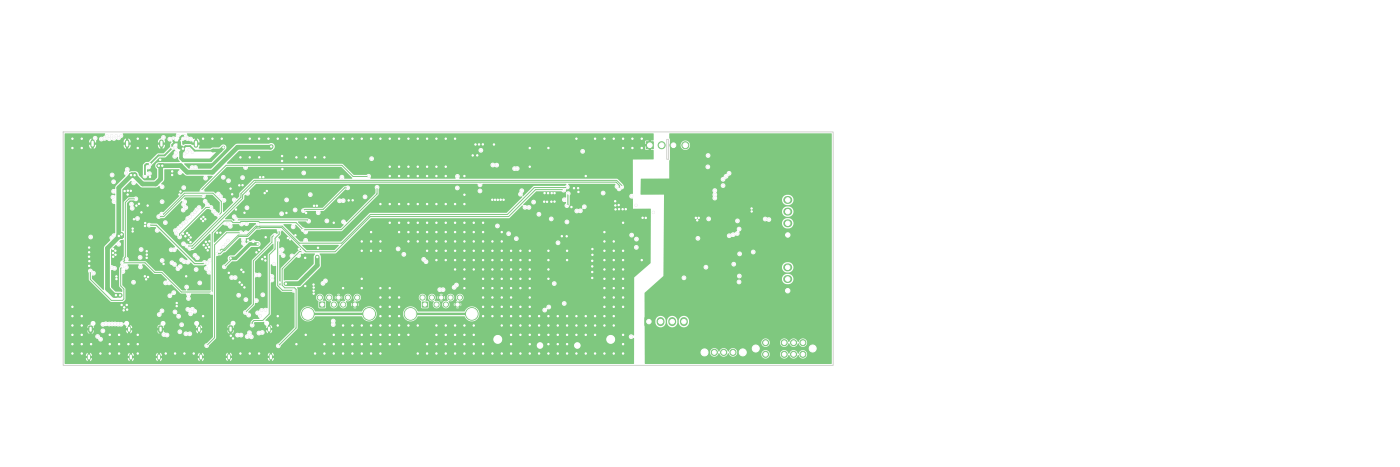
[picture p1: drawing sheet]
<svg xmlns="http://www.w3.org/2000/svg" width="300mm" height="100mm" viewBox="0 0 300 100" stroke-linecap="round" stroke-linejoin="round" font-family="sans-serif">
<g fill="#7fc87f" stroke="#7fc87f" stroke-width=".21">
<path d="M68.5 64.7h1.1v1.1h-1.1z"/>
<path d="M90.5 64.7h1.1v1.1h-1.1z"/>
<path d="M138.5 30.3h1.5v1.6h-1.5z"/>
<path d="M19.1 69.9h.7v1.1l-.1 .2-.7-.1z"/>
<path d="M49.1 69.8l.7 .1v1.1l-.1 .2-.7-.2z"/>
<path d="M167.9 61.5h1.8v1.5h-1.8z"/>
<path d="M167.9 49.5h1.8v1.6h-1.8z"/>
<path d="M34.1 69.9h.7v1.1l-.1 .2-.7-.1z"/>
<path d="M138.3 68h1.5v1.8h-1.5z"/>
<circle cx="159.2" cy="75.5" r="1"/>
<circle cx="151" cy="75.5" r="1"/>
<circle cx="157.1" cy="75.5" r=".66"/>
<circle cx="155.1" cy="75.5" r=".66"/>
<circle cx="153.1" cy="75.5" r=".66"/>
<circle cx="79.1" cy="67.2" r="1.35"/>
<circle cx="66" cy="67.2" r="1.35"/>
<circle cx="68.5" cy="63.7" r=".55"/>
<circle cx="70.5" cy="63.7" r=".55"/>
<circle cx="72.5" cy="63.7" r=".55"/>
<circle cx="74.5" cy="63.7" r=".55"/>
<circle cx="76.5" cy="63.7" r=".55"/>
<circle cx="76" cy="65.2" r=".55"/>
<circle cx="73.5" cy="65.2" r=".55"/>
<circle cx="71.5" cy="65.2" r=".55"/>
<circle cx="101.1" cy="67.2" r="1.35"/>
<circle cx="88" cy="67.2" r="1.35"/>
<circle cx="90.5" cy="63.7" r=".55"/>
<circle cx="92.5" cy="63.7" r=".55"/>
<circle cx="94.5" cy="63.7" r=".55"/>
<circle cx="96.5" cy="63.7" r=".55"/>
<circle cx="98.5" cy="63.7" r=".55"/>
<circle cx="98" cy="65.2" r=".55"/>
<circle cx="95.5" cy="65.2" r=".55"/>
<circle cx="93.5" cy="65.2" r=".55"/>
<circle cx="146.9" cy="31.1" r=".75"/>
<circle cx="144.3" cy="31.1" r=".75"/>
<circle cx="141.8" cy="31.1" r=".75"/>
<circle cx="174.1" cy="74.6" r="1"/>
<circle cx="161.9" cy="74.6" r="1"/>
<circle cx="172" cy="75.9" r=".65"/>
<circle cx="170" cy="75.9" r=".65"/>
<circle cx="168" cy="75.9" r=".65"/>
<circle cx="164" cy="75.9" r=".65"/>
<circle cx="172" cy="73.4" r=".65"/>
<circle cx="170" cy="73.4" r=".65"/>
<circle cx="168" cy="73.4" r=".65"/>
<circle cx="164" cy="73.4" r=".65"/>
</g>
<g fill="none" stroke="#7fc87f" stroke-width="1">
<path d="M19.8 30.4v.8M27.2 30.4v.8M28.1 37.6l-2.6 2.6v10.3l.5 .1M28.1 37.6h.1M28.9 37.5h.1M29 37.4h-.7l-.2 .2M34.4 35.5v2.8l-1 1.1h-2.9l-1.6-1.7v-.3M34.4 35.5h.4M34.4 35.5h-.4h.2M34.6 30.4v.8M34.8 35.5h.1M42 30.4v.8"/>
<path d="M58.1 31.4l-.1 .1h-7.1l-5.4 5.4h-5.4l-1.4-1.4h-3.9M26 50.6l-.5 .1-2.5 2.4v8.7l1.4 1.4h1.3M26 50.2v.4M26 50.2h.1M68 55v1.8l-3.9 3.9h-2.8M24.8 63.2h.1M25.7 63.2h.1"/>
</g>
<path d="M19.1 76.1v.6M27.7 70.2v.6M28 76.1v.6M34.1 76.1v.6M42.7 70.2v.6M43 76.1v.6M49.1 76.1v.6M57.7 70.2v.6M58 76.1v.6" fill="none" stroke="#7fc87f" stroke-width=".8"/>
<path d="M168.7 57.3h.2M168.7 59.8h.2M168.7 42.8h.2M168.7 45.3h.2M168.7 47.8h.2M141.5 68.7v.3M144 68.7v.3M146.5 68.7v.3" fill="none" stroke="#7fc87f" stroke-width="1.7"/>
<g fill="#ececec" stroke="#ececec" stroke-width=".21">
<circle cx="106.4" cy="35.4" r=".25"/>
<circle cx="105.6" cy="35.3" r=".25"/>
<circle cx="121.4" cy="50.6" r=".25"/>
<circle cx="120.4" cy="50.6" r=".25"/>
<circle cx="52" cy="39.7" r=".25"/>
<circle cx="51.3" cy="39.7" r=".25"/>
<circle cx="49.4" cy="40.4" r=".25"/>
<circle cx="37.9" cy="64.9" r=".25"/>
<circle cx="37.9" cy="65.5" r=".25"/>
<circle cx="36.9" cy="36.7" r=".25"/>
<circle cx="36.9" cy="37.5" r=".25"/>
<circle cx="56.9" cy="50.8" r=".25"/>
<circle cx="53.1" cy="51.5" r=".25"/>
<circle cx="57.2" cy="40.9" r=".25"/>
<circle cx="56.7" cy="41.3" r=".25"/>
<circle cx="56.4" cy="37.9" r=".25"/>
<circle cx="55.7" cy="38" r=".25"/>
<circle cx="31.6" cy="44" r=".25"/>
<circle cx="30.3" cy="45.5" r=".25"/>
<circle cx="56.9" cy="55.8" r=".25"/>
<circle cx="56.8" cy="55" r=".25"/>
<circle cx="56.2" cy="55.5" r=".25"/>
<circle cx="55.5" cy="53.5" r=".25"/>
<circle cx="54.9" cy="54" r=".25"/>
<circle cx="44" cy="46.9" r=".25"/>
<circle cx="43.5" cy="47.3" r=".25"/>
<circle cx="43.6" cy="46.5" r=".25"/>
<circle cx="43.1" cy="46.9" r=".25"/>
<circle cx="46.5" cy="49.8" r=".25"/>
<circle cx="47.2" cy="49.8" r=".25"/>
<circle cx="65.4" cy="55.2" r=".25"/>
<circle cx="65.4" cy="61.3" r=".25"/>
<circle cx="68.1" cy="53.1" r=".25"/>
<circle cx="105.9" cy="30.9" r=".25"/>
<circle cx="103.5" cy="30.9" r=".25"/>
<circle cx="102.6" cy="30.9" r=".25"/>
<circle cx="101.9" cy="30.9" r=".25"/>
<circle cx="102.3" cy="33.3" r=".25"/>
<circle cx="101.3" cy="33.3" r=".25"/>
<circle cx="126.9" cy="53.3" r=".25"/>
<circle cx="126.9" cy="54.6" r=".25"/>
<circle cx="126.9" cy="55.8" r=".25"/>
<circle cx="126.9" cy="57" r=".25"/>
<circle cx="126.9" cy="58.2" r=".25"/>
<circle cx="126.9" cy="59.5" r=".25"/>
<circle cx="51.3" cy="60.5" r=".25"/>
<circle cx="51.8" cy="61" r=".25"/>
<circle cx="52.4" cy="61.5" r=".25"/>
<circle cx="51.7" cy="57.8" r=".25"/>
<circle cx="52.2" cy="58.2" r=".25"/>
<circle cx="60.5" cy="36.2" r=".25"/>
<circle cx="60.4" cy="33.4" r=".25"/>
<circle cx="60.4" cy="34.5" r=".25"/>
<circle cx="61.3" cy="60.7" r=".25"/>
<circle cx="72.8" cy="43" r=".25"/>
<circle cx="73.5" cy="43" r=".25"/>
<circle cx="68" cy="55" r=".25"/>
<circle cx="28.9" cy="37.5" r=".25"/>
<circle cx="34.8" cy="35.5" r=".25"/>
<circle cx="25.7" cy="63.2" r=".25"/>
<circle cx="26" cy="50.2" r=".25"/>
<circle cx="25.5" cy="50.5" r=".25"/>
<circle cx="28.1" cy="37.5" r=".25"/>
<circle cx="58.1" cy="31.4" r=".25"/>
<circle cx="24.8" cy="63.2" r=".25"/>
<circle cx="34" cy="35.5" r=".25"/>
<circle cx="73.3" cy="37.9" r=".25"/>
<circle cx="85.3" cy="53.3" r=".25"/>
<circle cx="111.5" cy="71.7" r=".25"/>
<circle cx="101.5" cy="55.7" r=".25"/>
<circle cx="39.7" cy="50.6" r=".25"/>
<circle cx="127.5" cy="75.7" r=".25"/>
<circle cx="93.5" cy="35.7" r=".25"/>
<circle cx="23.5" cy="71.7" r=".25"/>
<circle cx="115.5" cy="71.7" r=".25"/>
<circle cx="50.6" cy="44.9" r=".25"/>
<circle cx="87.5" cy="43.7" r=".25"/>
<circle cx="107.9" cy="42.8" r=".25"/>
<circle cx="53.5" cy="75.7" r=".25"/>
<circle cx="62.2" cy="51.3" r=".25"/>
<circle cx="129.5" cy="57.7" r=".25"/>
<circle cx="77.5" cy="59.7" r=".25"/>
<circle cx="91.5" cy="43.7" r=".25"/>
<circle cx="95.5" cy="49.7" r=".25"/>
<circle cx="109.5" cy="65.7" r=".25"/>
<circle cx="85.5" cy="69.7" r=".25"/>
<circle cx="85.5" cy="67.7" r=".25"/>
<circle cx="24.2" cy="55" r=".25"/>
<circle cx="49.5" cy="71.9" r=".25"/>
<circle cx="119.5" cy="73.7" r=".25"/>
<circle cx="77.5" cy="29.7" r=".25"/>
<circle cx="44.1" cy="53.1" r=".25"/>
<circle cx="129.5" cy="55.7" r=".25"/>
<circle cx="77.5" cy="75.7" r=".25"/>
<circle cx="24.2" cy="54.2" r=".25"/>
<circle cx="87.5" cy="49.7" r=".25"/>
<circle cx="131.9" cy="44.8" r=".25"/>
<circle cx="61.4" cy="45.6" r=".25"/>
<circle cx="73.5" cy="69.7" r=".25"/>
<circle cx="95.5" cy="69.7" r=".25"/>
<circle cx="129.5" cy="29.7" r=".25"/>
<circle cx="79.5" cy="69.7" r=".25"/>
<circle cx="19.1" cy="56.9" r=".25"/>
<circle cx="87.5" cy="69.7" r=".25"/>
<circle cx="97.5" cy="69.7" r=".25"/>
<circle cx="107.5" cy="49.7" r=".25"/>
<circle cx="121.5" cy="73.7" r=".25"/>
<circle cx="67.2" cy="60.9" r=".25"/>
<circle cx="103.5" cy="73.7" r=".25"/>
<circle cx="91.5" cy="73.7" r=".25"/>
<circle cx="27.4" cy="40.8" r=".25"/>
<circle cx="17.5" cy="31.7" r=".25"/>
<circle cx="73.5" cy="71.7" r=".25"/>
<circle cx="103.5" cy="67.7" r=".25"/>
<circle cx="119.5" cy="71.7" r=".25"/>
<circle cx="31.1" cy="47.8" r=".25"/>
<circle cx="125.5" cy="69.7" r=".25"/>
<circle cx="109.5" cy="59.7" r=".25"/>
<circle cx="109.5" cy="67.7" r=".25"/>
<circle cx="105.5" cy="61.7" r=".25"/>
<circle cx="111.5" cy="55.7" r=".25"/>
<circle cx="118.2" cy="41.4" r=".25"/>
<circle cx="29.5" cy="31.7" r=".25"/>
<circle cx="39.5" cy="75.7" r=".25"/>
<circle cx="113.5" cy="65.7" r=".25"/>
<circle cx="89.5" cy="49.7" r=".25"/>
<circle cx="85.5" cy="73.7" r=".25"/>
<circle cx="101.5" cy="47.7" r=".25"/>
<circle cx="111.5" cy="75.7" r=".25"/>
<circle cx="60" cy="60.5" r=".25"/>
<circle cx="101.5" cy="75.7" r=".25"/>
<circle cx="85.5" cy="35.7" r=".25"/>
<circle cx="49" cy="58.4" r=".25"/>
<circle cx="23.5" cy="75.7" r=".25"/>
<circle cx="101.5" cy="69.7" r=".25"/>
<circle cx="29.8" cy="43.6" r=".25"/>
<circle cx="40.4" cy="51.3" r=".25"/>
<circle cx="109.5" cy="63.7" r=".25"/>
<circle cx="133.5" cy="47.7" r=".25"/>
<circle cx="25.5" cy="75.7" r=".25"/>
<circle cx="81.5" cy="69.7" r=".25"/>
<circle cx="137.5" cy="29.7" r=".25"/>
<circle cx="93.5" cy="37.7" r=".25"/>
<circle cx="103.5" cy="49.7" r=".25"/>
<circle cx="85.5" cy="47.7" r=".25"/>
<circle cx="103.5" cy="59.7" r=".25"/>
<circle cx="138.4" cy="46.7" r=".25"/>
<circle cx="133.5" cy="31.7" r=".25"/>
<circle cx="101.5" cy="49.7" r=".25"/>
<circle cx="93.5" cy="47.7" r=".25"/>
<circle cx="99.5" cy="41.7" r=".25"/>
<circle cx="105.5" cy="63.7" r=".25"/>
<circle cx="109.5" cy="69.7" r=".25"/>
<circle cx="69.5" cy="29.7" r=".25"/>
<circle cx="95.5" cy="29.7" r=".25"/>
<circle cx="51.5" cy="33.7" r=".25"/>
<circle cx="31.4" cy="55.2" r=".25"/>
<circle cx="65.5" cy="71.7" r=".25"/>
<circle cx="28.4" cy="49.6" r=".25"/>
<circle cx="117.5" cy="55.7" r=".25"/>
<circle cx="85.5" cy="43.7" r=".25"/>
<circle cx="81.5" cy="53.7" r=".25"/>
<circle cx="19.1" cy="55" r=".25"/>
<circle cx="81.5" cy="67.7" r=".25"/>
<circle cx="59.5" cy="69.7" r=".25"/>
<circle cx="95.5" cy="75.7" r=".25"/>
<circle cx="71.5" cy="29.7" r=".25"/>
<circle cx="79.5" cy="51.7" r=".25"/>
<circle cx="26.7" cy="40.9" r=".25"/>
<circle cx="15.5" cy="71.7" r=".25"/>
<circle cx="93.5" cy="49.7" r=".25"/>
<circle cx="71.5" cy="75.7" r=".25"/>
<circle cx="103.5" cy="47.7" r=".25"/>
<circle cx="105.5" cy="55.7" r=".25"/>
<circle cx="15.5" cy="69.7" r=".25"/>
<circle cx="28" cy="40.9" r=".25"/>
<circle cx="44.1" cy="51.8" r=".25"/>
<circle cx="107.5" cy="65.7" r=".25"/>
<circle cx="127.5" cy="71.7" r=".25"/>
<circle cx="113.5" cy="55.7" r=".25"/>
<circle cx="93.5" cy="55.7" r=".25"/>
<circle cx="118.8" cy="43.2" r=".25"/>
<circle cx="51.5" cy="75.7" r=".25"/>
<circle cx="83.5" cy="61.7" r=".25"/>
<circle cx="73.5" cy="73.7" r=".25"/>
<circle cx="115.5" cy="75.7" r=".25"/>
<circle cx="131.5" cy="75.7" r=".25"/>
<circle cx="34.3" cy="34.2" r=".25"/>
<circle cx="95.5" cy="73.7" r=".25"/>
<circle cx="15.5" cy="31.7" r=".25"/>
<circle cx="95.5" cy="53.7" r=".25"/>
<circle cx="121.5" cy="71.7" r=".25"/>
<circle cx="26.5" cy="66.5" r=".25"/>
<circle cx="133.5" cy="61.7" r=".25"/>
<circle cx="32.1" cy="37.9" r=".25"/>
<circle cx="77.5" cy="53.7" r=".25"/>
<circle cx="109.5" cy="55.7" r=".25"/>
<circle cx="132.6" cy="43.9" r=".25"/>
<circle cx="105.5" cy="51.7" r=".25"/>
<circle cx="67.2" cy="61.6" r=".25"/>
<circle cx="131.5" cy="65.7" r=".25"/>
<circle cx="125.5" cy="75.7" r=".25"/>
<circle cx="101.5" cy="57.7" r=".25"/>
<circle cx="113.5" cy="73.7" r=".25"/>
<circle cx="123" cy="40.3" r=".25"/>
<circle cx="89.5" cy="37.7" r=".25"/>
<circle cx="116.6" cy="43.2" r=".25"/>
<circle cx="83.5" cy="73.7" r=".25"/>
<circle cx="40.5" cy="50.3" r=".25"/>
<circle cx="29.5" cy="71.7" r=".25"/>
<circle cx="117.5" cy="73.7" r=".25"/>
<circle cx="91.5" cy="47.7" r=".25"/>
<circle cx="119.5" cy="69.7" r=".25"/>
<circle cx="89.5" cy="51.7" r=".25"/>
<circle cx="109.5" cy="61.7" r=".25"/>
<circle cx="117.5" cy="31.7" r=".25"/>
<circle cx="31.5" cy="31.7" r=".25"/>
<circle cx="99.5" cy="51.7" r=".25"/>
<circle cx="25" cy="59.8" r=".25"/>
<circle cx="133.5" cy="59.7" r=".25"/>
<circle cx="115.5" cy="69.7" r=".25"/>
<circle cx="87.5" cy="37.7" r=".25"/>
<circle cx="107.5" cy="55.7" r=".25"/>
<circle cx="97.5" cy="29.7" r=".25"/>
<circle cx="27.3" cy="41.7" r=".25"/>
<circle cx="59.5" cy="67.7" r=".25"/>
<circle cx="117.5" cy="57.7" r=".25"/>
<circle cx="83.5" cy="71.7" r=".25"/>
<circle cx="91.5" cy="29.7" r=".25"/>
<circle cx="27.2" cy="65.3" r=".25"/>
<circle cx="101.5" cy="53.7" r=".25"/>
<circle cx="109.5" cy="57.7" r=".25"/>
<circle cx="101.5" cy="71.7" r=".25"/>
<circle cx="99.5" cy="71.7" r=".25"/>
<circle cx="131.5" cy="51.7" r=".25"/>
<circle cx="67.5" cy="33.7" r=".25"/>
<circle cx="44.5" cy="53.6" r=".25"/>
<circle cx="133.5" cy="65.7" r=".25"/>
<circle cx="131.5" cy="67.7" r=".25"/>
<circle cx="103.5" cy="75.7" r=".25"/>
<circle cx="63.5" cy="29.7" r=".25"/>
<circle cx="135.5" cy="29.7" r=".25"/>
<circle cx="113.5" cy="61.7" r=".25"/>
<circle cx="17.5" cy="29.7" r=".25"/>
<circle cx="85.5" cy="49.7" r=".25"/>
<circle cx="131.5" cy="59.7" r=".25"/>
<circle cx="129.5" cy="53.7" r=".25"/>
<circle cx="63.3" cy="50.4" r=".25"/>
<circle cx="123.5" cy="29.7" r=".25"/>
<circle cx="97.5" cy="75.7" r=".25"/>
<circle cx="67.5" cy="29.7" r=".25"/>
<circle cx="25.5" cy="71.7" r=".25"/>
<circle cx="118.8" cy="41.4" r=".25"/>
<circle cx="19.1" cy="54" r=".25"/>
<circle cx="19.1" cy="53" r=".25"/>
<circle cx="103.5" cy="65.7" r=".25"/>
<circle cx="83.5" cy="63.7" r=".25"/>
<circle cx="129.5" cy="49.7" r=".25"/>
<circle cx="43.5" cy="29.7" r=".25"/>
<circle cx="133.5" cy="75.7" r=".25"/>
<circle cx="65.6" cy="45.6" r=".25"/>
<circle cx="91.5" cy="35.7" r=".25"/>
<circle cx="75.5" cy="75.7" r=".25"/>
<circle cx="64" cy="53.3" r=".25"/>
<circle cx="15.5" cy="29.7" r=".25"/>
<circle cx="87.5" cy="71.7" r=".25"/>
<circle cx="75.6" cy="42.9" r=".25"/>
<circle cx="111.5" cy="53.7" r=".25"/>
<circle cx="131.5" cy="29.7" r=".25"/>
<circle cx="21.5" cy="75.7" r=".25"/>
<circle cx="67.2" cy="62.9" r=".25"/>
<circle cx="137.5" cy="55.7" r=".25"/>
<circle cx="103.5" cy="57.7" r=".25"/>
<circle cx="17.5" cy="71.7" r=".25"/>
<circle cx="75.5" cy="69.7" r=".25"/>
<circle cx="97.5" cy="73.7" r=".25"/>
<circle cx="79.5" cy="75.7" r=".25"/>
<circle cx="87.5" cy="35.7" r=".25"/>
<circle cx="99.5" cy="43.7" r=".25"/>
<circle cx="113.5" cy="57.7" r=".25"/>
<circle cx="129.5" cy="65.7" r=".25"/>
<circle cx="41.5" cy="75.7" r=".25"/>
<circle cx="93.5" cy="51.7" r=".25"/>
<circle cx="123.5" cy="69.7" r=".25"/>
<circle cx="101.5" cy="73.7" r=".25"/>
<circle cx="81.5" cy="75.7" r=".25"/>
<circle cx="131.5" cy="61.7" r=".25"/>
<circle cx="137.7" cy="46.6" r=".25"/>
<circle cx="63.5" cy="73.7" r=".25"/>
<circle cx="123.5" cy="75.7" r=".25"/>
<circle cx="117.2" cy="43.2" r=".25"/>
<circle cx="85.5" cy="63.7" r=".25"/>
<circle cx="99.5" cy="57.7" r=".25"/>
<circle cx="77.5" cy="73.7" r=".25"/>
<circle cx="67.3" cy="44.1" r=".25"/>
<circle cx="122.4" cy="44.3" r=".25"/>
<circle cx="99.5" cy="49.7" r=".25"/>
<circle cx="40.8" cy="51.9" r=".25"/>
<circle cx="91.5" cy="51.7" r=".25"/>
<circle cx="85.5" cy="71.7" r=".25"/>
<circle cx="49.7" cy="41.6" r=".25"/>
<circle cx="73.5" cy="29.7" r=".25"/>
<circle cx="31.3" cy="59.8" r=".25"/>
<circle cx="119.5" cy="67.7" r=".25"/>
<circle cx="19.1" cy="55.9" r=".25"/>
<circle cx="45.5" cy="29.7" r=".25"/>
<circle cx="69.5" cy="75.7" r=".25"/>
<circle cx="95.5" cy="55.7" r=".25"/>
<circle cx="95.5" cy="51.7" r=".25"/>
<circle cx="65.5" cy="33.7" r=".25"/>
<circle cx="123.5" cy="67.7" r=".25"/>
<circle cx="24.7" cy="54.6" r=".25"/>
<circle cx="91.5" cy="53.7" r=".25"/>
<circle cx="83.5" cy="47.7" r=".25"/>
<circle cx="85.5" cy="29.7" r=".25"/>
<circle cx="119.5" cy="75.7" r=".25"/>
<circle cx="93.5" cy="71.7" r=".25"/>
<circle cx="39.2" cy="50.1" r=".25"/>
<circle cx="133.5" cy="71.7" r=".25"/>
<circle cx="106.7" cy="42.8" r=".25"/>
<circle cx="19.5" cy="73.7" r=".25"/>
<circle cx="117.5" cy="67.7" r=".25"/>
<circle cx="105.5" cy="57.7" r=".25"/>
<circle cx="77.5" cy="51.7" r=".25"/>
<circle cx="17.5" cy="73.7" r=".25"/>
<circle cx="89.5" cy="75.7" r=".25"/>
<circle cx="38.5" cy="41.7" r=".25"/>
<circle cx="99.5" cy="61.7" r=".25"/>
<circle cx="107.5" cy="51.7" r=".25"/>
<circle cx="107.5" cy="63.7" r=".25"/>
<circle cx="44.9" cy="51.7" r=".25"/>
<circle cx="133.5" cy="29.7" r=".25"/>
<circle cx="27.2" cy="66.3" r=".25"/>
<circle cx="29.5" cy="73.7" r=".25"/>
<circle cx="133.5" cy="57.7" r=".25"/>
<circle cx="29.5" cy="75.7" r=".25"/>
<circle cx="129.5" cy="63.7" r=".25"/>
<circle cx="117.4" cy="41.4" r=".25"/>
<circle cx="113.5" cy="59.7" r=".25"/>
<circle cx="35.5" cy="75.7" r=".25"/>
<circle cx="87.5" cy="51.7" r=".25"/>
<circle cx="87.5" cy="29.7" r=".25"/>
<circle cx="133.5" cy="63.7" r=".25"/>
<circle cx="113.5" cy="53.7" r=".25"/>
<circle cx="59.5" cy="29.7" r=".25"/>
<circle cx="39.9" cy="59.2" r=".25"/>
<circle cx="71.5" cy="71.7" r=".25"/>
<circle cx="75.5" cy="71.7" r=".25"/>
<circle cx="131.5" cy="55.7" r=".25"/>
<circle cx="113.5" cy="69.7" r=".25"/>
<circle cx="113.5" cy="31.7" r=".25"/>
<circle cx="105.5" cy="59.7" r=".25"/>
<circle cx="131.5" cy="69.7" r=".25"/>
<circle cx="35" cy="56.5" r=".25"/>
<circle cx="125.5" cy="71.7" r=".25"/>
<circle cx="125.5" cy="37.7" r=".25"/>
<circle cx="31.1" cy="48.4" r=".25"/>
<circle cx="105.5" cy="42.8" r=".25"/>
<circle cx="113.5" cy="71.7" r=".25"/>
<circle cx="63.5" cy="33.7" r=".25"/>
<circle cx="106.1" cy="42.8" r=".25"/>
<circle cx="79.5" cy="49.7" r=".25"/>
<circle cx="52.4" cy="45.6" r=".25"/>
<circle cx="75.5" cy="73.7" r=".25"/>
<circle cx="17.5" cy="69.7" r=".25"/>
<circle cx="111.5" cy="61.7" r=".25"/>
<circle cx="95.5" cy="37.7" r=".25"/>
<circle cx="134.1" cy="44.8" r=".25"/>
<circle cx="17.5" cy="75.7" r=".25"/>
<circle cx="99.5" cy="59.7" r=".25"/>
<circle cx="89.5" cy="47.7" r=".25"/>
<circle cx="103.5" cy="63.7" r=".25"/>
<circle cx="79.5" cy="53.7" r=".25"/>
<circle cx="133.4" cy="44.8" r=".25"/>
<circle cx="31.7" cy="59.3" r=".25"/>
<circle cx="74.7" cy="42.9" r=".25"/>
<circle cx="113.5" cy="75.7" r=".25"/>
<circle cx="133.5" cy="55.7" r=".25"/>
<circle cx="61.5" cy="29.7" r=".25"/>
<circle cx="79.5" cy="29.7" r=".25"/>
<circle cx="95.5" cy="71.7" r=".25"/>
<circle cx="117.5" cy="59.7" r=".25"/>
<circle cx="97.5" cy="47.7" r=".25"/>
<circle cx="103.5" cy="51.7" r=".25"/>
<circle cx="47.5" cy="29.7" r=".25"/>
<circle cx="40.8" cy="50.9" r=".25"/>
<circle cx="99.5" cy="69.7" r=".25"/>
<circle cx="81.5" cy="65.7" r=".25"/>
<circle cx="77.5" cy="61.7" r=".25"/>
<circle cx="83.5" cy="69.7" r=".25"/>
<circle cx="103.5" cy="61.7" r=".25"/>
<circle cx="81.5" cy="71.7" r=".25"/>
<circle cx="131.5" cy="57.7" r=".25"/>
<circle cx="73.5" cy="61.7" r=".25"/>
<circle cx="105.5" cy="67.7" r=".25"/>
<circle cx="93.5" cy="29.7" r=".25"/>
<circle cx="81.5" cy="51.7" r=".25"/>
<circle cx="129.5" cy="59.7" r=".25"/>
<circle cx="111.5" cy="65.7" r=".25"/>
<circle cx="69.5" cy="33.7" r=".25"/>
<circle cx="107.5" cy="57.7" r=".25"/>
<circle cx="49.9" cy="72.5" r=".25"/>
<circle cx="117.5" cy="75.7" r=".25"/>
<circle cx="28.4" cy="49" r=".25"/>
<circle cx="40.1" cy="49.9" r=".25"/>
<circle cx="81.5" cy="61.7" r=".25"/>
<circle cx="26.1" cy="65.3" r=".25"/>
<circle cx="91.5" cy="49.7" r=".25"/>
<circle cx="109.5" cy="73.7" r=".25"/>
<circle cx="133.5" cy="73.7" r=".25"/>
<circle cx="83.5" cy="67.7" r=".25"/>
<circle cx="77.5" cy="69.7" r=".25"/>
<circle cx="97.5" cy="51.7" r=".25"/>
<circle cx="65.5" cy="29.7" r=".25"/>
<circle cx="75.5" cy="29.7" r=".25"/>
<circle cx="25.5" cy="73.7" r=".25"/>
<circle cx="81.5" cy="73.7" r=".25"/>
<circle cx="43.5" cy="67.7" r=".25"/>
<circle cx="123.5" cy="71.7" r=".25"/>
<circle cx="129.5" cy="51.7" r=".25"/>
<circle cx="129.5" cy="61.7" r=".25"/>
<circle cx="15.5" cy="67.7" r=".25"/>
<circle cx="121.5" cy="53.7" r=".25"/>
<circle cx="83.5" cy="65.7" r=".25"/>
<circle cx="111.5" cy="67.7" r=".25"/>
<circle cx="71.5" cy="73.7" r=".25"/>
<circle cx="93.5" cy="69.7" r=".25"/>
<circle cx="127.5" cy="67.7" r=".25"/>
<circle cx="103.5" cy="53.7" r=".25"/>
<circle cx="61.7" cy="51" r=".25"/>
<circle cx="73.5" cy="75.7" r=".25"/>
<circle cx="109.5" cy="71.7" r=".25"/>
<circle cx="23.5" cy="73.7" r=".25"/>
<circle cx="107.5" cy="59.7" r=".25"/>
<circle cx="131.8" cy="43.1" r=".25"/>
<circle cx="117.5" cy="53.7" r=".25"/>
<circle cx="29.5" cy="29.7" r=".25"/>
<circle cx="83.5" cy="29.7" r=".25"/>
<circle cx="31.5" cy="29.7" r=".25"/>
<circle cx="17.5" cy="67.7" r=".25"/>
<circle cx="107.3" cy="42.8" r=".25"/>
<circle cx="99.5" cy="37.7" r=".25"/>
<circle cx="121.5" cy="67.7" r=".25"/>
<circle cx="99.5" cy="53.7" r=".25"/>
<circle cx="107.5" cy="61.7" r=".25"/>
<circle cx="121.5" cy="55.7" r=".25"/>
<circle cx="55.5" cy="33.7" r=".25"/>
<circle cx="87.5" cy="47.7" r=".25"/>
<circle cx="15.5" cy="65.7" r=".25"/>
<circle cx="131.5" cy="53.7" r=".25"/>
<circle cx="31.4" cy="53.8" r=".25"/>
<circle cx="67.2" cy="62.3" r=".25"/>
<circle cx="24.7" cy="53.7" r=".25"/>
<circle cx="117.5" cy="69.7" r=".25"/>
<circle cx="103.5" cy="55.7" r=".25"/>
<circle cx="99.5" cy="75.7" r=".25"/>
<circle cx="113.5" cy="63.7" r=".25"/>
<circle cx="69.5" cy="73.7" r=".25"/>
<circle cx="91.5" cy="37.7" r=".25"/>
<circle cx="116.7" cy="41.3" r=".25"/>
<circle cx="93.5" cy="53.7" r=".25"/>
<circle cx="89.5" cy="35.7" r=".25"/>
<circle cx="129.5" cy="69.7" r=".25"/>
<circle cx="109.5" cy="75.7" r=".25"/>
<circle cx="28.7" cy="46.9" r=".25"/>
<circle cx="43.6" cy="52.5" r=".25"/>
<circle cx="97.5" cy="49.7" r=".25"/>
<circle cx="44.5" cy="52.4" r=".25"/>
<circle cx="89.5" cy="43.7" r=".25"/>
<circle cx="127.5" cy="69.7" r=".25"/>
<circle cx="121.5" cy="69.7" r=".25"/>
<circle cx="115.5" cy="67.7" r=".25"/>
<circle cx="99.5" cy="73.7" r=".25"/>
<circle cx="93.5" cy="73.7" r=".25"/>
<circle cx="123.9" cy="41.1" r=".25"/>
<circle cx="31.5" cy="54.5" r=".25"/>
<circle cx="111.5" cy="59.7" r=".25"/>
<circle cx="44.8" cy="52.9" r=".25"/>
<circle cx="97.5" cy="55.7" r=".25"/>
<circle cx="93.5" cy="43.7" r=".25"/>
<circle cx="95.5" cy="35.7" r=".25"/>
<circle cx="55.5" cy="75.7" r=".25"/>
<circle cx="113.5" cy="67.7" r=".25"/>
<circle cx="132.7" cy="44.8" r=".25"/>
<circle cx="67.5" cy="75.7" r=".25"/>
<circle cx="24.9" cy="59.2" r=".25"/>
<circle cx="29.2" cy="44" r=".25"/>
<circle cx="53.5" cy="29.7" r=".25"/>
<circle cx="97.5" cy="53.7" r=".25"/>
<circle cx="95.5" cy="47.7" r=".25"/>
<circle cx="81.5" cy="29.7" r=".25"/>
<circle cx="89.5" cy="29.7" r=".25"/>
<circle cx="67.9" cy="44.1" r=".25"/>
<circle cx="137.5" cy="31.7" r=".25"/>
<circle cx="105.5" cy="75.7" r=".25"/>
<circle cx="123.9" cy="40.3" r=".25"/>
<circle cx="129.5" cy="67.7" r=".25"/>
<circle cx="131.5" cy="63.7" r=".25"/>
<circle cx="107.5" cy="75.7" r=".25"/>
<circle cx="105.5" cy="65.7" r=".25"/>
<circle cx="55.5" cy="29.7" r=".25"/>
<circle cx="133.5" cy="53.7" r=".25"/>
<circle cx="101.5" cy="51.7" r=".25"/>
<circle cx="118.2" cy="43.2" r=".25"/>
<circle cx="95.5" cy="43.7" r=".25"/>
<circle cx="37.5" cy="75.7" r=".25"/>
<circle cx="125.5" cy="67.7" r=".25"/>
<circle cx="71.5" cy="47.7" r=".25"/>
<circle cx="93.5" cy="75.7" r=".25"/>
<circle cx="107.5" cy="69.7" r=".25"/>
<circle cx="15.5" cy="75.7" r=".25"/>
<circle cx="85.5" cy="65.7" r=".25"/>
<circle cx="89.5" cy="69.7" r=".25"/>
<circle cx="131.9" cy="44" r=".25"/>
<circle cx="79.5" cy="73.7" r=".25"/>
<circle cx="107.5" cy="67.7" r=".25"/>
<circle cx="53.5" cy="33.7" r=".25"/>
<circle cx="83.5" cy="35.7" r=".25"/>
<circle cx="79.5" cy="71.7" r=".25"/>
<circle cx="113.5" cy="35.7" r=".25"/>
<circle cx="77.5" cy="71.7" r=".25"/>
<circle cx="27.5" cy="73.7" r=".25"/>
<circle cx="121.5" cy="75.7" r=".25"/>
<circle cx="97.5" cy="57.7" r=".25"/>
<circle cx="91.5" cy="75.7" r=".25"/>
<circle cx="135.5" cy="31.7" r=".25"/>
<circle cx="105.5" cy="53.7" r=".25"/>
<circle cx="97.5" cy="71.7" r=".25"/>
<circle cx="81.5" cy="63.7" r=".25"/>
<circle cx="31" cy="59.2" r=".25"/>
<circle cx="38.7" cy="41" r=".25"/>
<circle cx="111.5" cy="57.7" r=".25"/>
<circle cx="97.5" cy="43.7" r=".25"/>
<circle cx="26.6" cy="65.8" r=".25"/>
<circle cx="107.5" cy="53.7" r=".25"/>
<circle cx="129.5" cy="75.7" r=".25"/>
<circle cx="83.5" cy="37.7" r=".25"/>
<circle cx="57.5" cy="29.7" r=".25"/>
<circle cx="85.5" cy="37.7" r=".25"/>
<circle cx="99.5" cy="55.7" r=".25"/>
<circle cx="99.5" cy="47.7" r=".25"/>
<circle cx="111.5" cy="69.7" r=".25"/>
<circle cx="127.5" cy="29.7" r=".25"/>
<circle cx="81.5" cy="43.7" r=".25"/>
<circle cx="83.5" cy="43.7" r=".25"/>
<circle cx="117.5" cy="71.7" r=".25"/>
<circle cx="24.2" cy="53.3" r=".25"/>
<circle cx="15.5" cy="73.7" r=".25"/>
<circle cx="109.5" cy="53.7" r=".25"/>
<circle cx="60.3" cy="45.8" r=".25"/>
<circle cx="48.8" cy="51.5" r=".25"/>
<circle cx="44.8" cy="58.3" r=".25"/>
<circle cx="30" cy="55.1" r=".25"/>
<circle cx="60.4" cy="53.4" r=".25"/>
<circle cx="30.2" cy="53.4" r=".25"/>
<circle cx="40" cy="61.5" r=".25"/>
<circle cx="33.7" cy="49.3" r=".25"/>
<circle cx="140" cy="45.5" r=".25"/>
<circle cx="79.6" cy="34" r=".25"/>
<circle cx="47.9" cy="38" r=".25"/>
<circle cx="24" cy="37.5" r=".25"/>
<circle cx="39.4" cy="40.2" r=".25"/>
<circle cx="136.4" cy="53" r=".25"/>
<circle cx="34.7" cy="40" r=".25"/>
<circle cx="49" cy="38.7" r=".25"/>
<circle cx="65.1" cy="37" r=".25"/>
<circle cx="61.4" cy="42.8" r=".25"/>
<circle cx="34.7" cy="43.2" r=".25"/>
<circle cx="39.3" cy="43.8" r=".25"/>
<circle cx="40.2" cy="56.1" r=".25"/>
<circle cx="48.3" cy="47.8" r=".25"/>
<circle cx="49.4" cy="55.3" r=".25"/>
<circle cx="44.2" cy="57.5" r=".25"/>
<circle cx="39.3" cy="52.2" r=".25"/>
<circle cx="39.6" cy="43.2" r=".25"/>
<circle cx="70" cy="47.3" r=".25"/>
<circle cx="35.4" cy="47.7" r=".25"/>
<circle cx="48.1" cy="57.1" r=".25"/>
<circle cx="54.3" cy="51.8" r=".25"/>
<circle cx="55.2" cy="52.2" r=".25"/>
<circle cx="26.3" cy="56.3" r=".25"/>
<circle cx="45.3" cy="62.6" r=".25"/>
<circle cx="65" cy="49.2" r=".25"/>
<circle cx="80.8" cy="40.1" r=".25"/>
<circle cx="29.1" cy="42.6" r=".25"/>
<circle cx="40.2" cy="29.7" r=".25"/>
<circle cx="39.6" cy="32.9" r=".25"/>
<circle cx="41.2" cy="35.9" r=".25"/>
<circle cx="42.2" cy="44.9" r=".25"/>
<circle cx="42.7" cy="44.4" r=".25"/>
<circle cx="41.9" cy="35.9" r=".25"/>
<circle cx="41.2" cy="32.6" r=".25"/>
<circle cx="40.9" cy="29.8" r=".25"/>
<circle cx="31.1" cy="37.7" r=".25"/>
<circle cx="39.2" cy="31.8" r=".25"/>
<circle cx="32.1" cy="35.1" r=".25"/>
<circle cx="47.9" cy="31.6" r=".25"/>
<circle cx="37.2" cy="29.7" r=".25"/>
<circle cx="36.9" cy="31.6" r=".25"/>
<circle cx="39.7" cy="29.1" r=".25"/>
<circle cx="27.1" cy="37.1" r=".25"/>
<circle cx="32" cy="37.2" r=".25"/>
<circle cx="28.6" cy="60.4" r=".25"/>
<circle cx="24" cy="50.9" r=".25"/>
<circle cx="37.4" cy="56.6" r=".25"/>
<circle cx="37.2" cy="62.7" r=".25"/>
<circle cx="36.8" cy="56.3" r=".25"/>
<circle cx="36.4" cy="63.3" r=".25"/>
<circle cx="40.2" cy="66.3" r=".25"/>
<circle cx="39.8" cy="71.5" r=".25"/>
<circle cx="39.5" cy="56" r=".25"/>
<circle cx="40.4" cy="63.9" r=".25"/>
<circle cx="40.7" cy="71.5" r=".25"/>
<circle cx="41.2" cy="66.2" r=".25"/>
<circle cx="40.4" cy="63" r=".25"/>
<circle cx="38.9" cy="55.7" r=".25"/>
<circle cx="52.7" cy="64.2" r=".25"/>
<circle cx="51.1" cy="63.2" r=".25"/>
<circle cx="56.1" cy="66.5" r=".25"/>
<circle cx="55.5" cy="71.3" r=".25"/>
<circle cx="56.3" cy="63.1" r=".25"/>
<circle cx="54.9" cy="64.4" r=".25"/>
<circle cx="56.9" cy="66.4" r=".25"/>
<circle cx="56.2" cy="71.2" r=".25"/>
<circle cx="69.7" cy="60.2" r=".25"/>
<circle cx="58.3" cy="59.2" r=".25"/>
<circle cx="69.2" cy="60.7" r=".25"/>
<circle cx="58.3" cy="59.9" r=".25"/>
<circle cx="40.2" cy="46.8" r=".25"/>
<circle cx="91.3" cy="56" r=".25"/>
<circle cx="90.8" cy="55.5" r=".25"/>
<circle cx="40.8" cy="46.5" r=".25"/>
<circle cx="149.1" cy="46.7" r=".25"/>
<circle cx="161.1" cy="44.6" r=".25"/>
<circle cx="161.1" cy="45.3" r=".25"/>
<circle cx="149.4" cy="47.2" r=".25"/>
<circle cx="149.7" cy="46.7" r=".25"/>
<circle cx="121.8" cy="41.5" r=".25"/>
<circle cx="121.5" cy="44" r=".25"/>
<circle cx="25.3" cy="69.4" r=".25"/>
<circle cx="25.4" cy="29.5" r=".25"/>
<circle cx="22" cy="70.8" r=".25"/>
<circle cx="22.4" cy="29.6" r=".25"/>
<circle cx="20.9" cy="72.1" r=".25"/>
<circle cx="20.4" cy="29.6" r=".25"/>
<circle cx="24.9" cy="29.1" r=".25"/>
<circle cx="24.7" cy="69.4" r=".25"/>
<circle cx="24.4" cy="29.7" r=".25"/>
<circle cx="24" cy="69.4" r=".25"/>
<circle cx="23.9" cy="29.1" r=".25"/>
<circle cx="23.4" cy="69.4" r=".25"/>
<circle cx="23.4" cy="29.7" r=".25"/>
<circle cx="22.7" cy="69.3" r=".25"/>
<circle cx="21.6" cy="72.6" r=".25"/>
<circle cx="21.7" cy="29.8" r=".25"/>
<circle cx="26" cy="69.4" r=".25"/>
<circle cx="25.9" cy="29.1" r=".25"/>
<circle cx="22.1" cy="69.5" r=".25"/>
<circle cx="22.9" cy="29.1" r=".25"/>
<circle cx="37.8" cy="50" r=".25"/>
<circle cx="35" cy="29.4" r=".25"/>
<circle cx="38.6" cy="37" r=".25"/>
<circle cx="28.6" cy="39.2" r=".25"/>
<circle cx="39.2" cy="29.7" r=".25"/>
<circle cx="38.8" cy="48.4" r=".25"/>
<circle cx="37.7" cy="32.8" r=".25"/>
<circle cx="37.4" cy="33.5" r=".25"/>
<circle cx="38.2" cy="29.1" r=".25"/>
<circle cx="38.3" cy="48.9" r=".25"/>
<circle cx="41.8" cy="45.5" r=".25"/>
<circle cx="40.5" cy="32.1" r=".25"/>
<circle cx="40.1" cy="32.6" r=".25"/>
<circle cx="41.3" cy="45.9" r=".25"/>
<circle cx="37.6" cy="31.6" r=".25"/>
<circle cx="27.3" cy="36.3" r=".25"/>
<circle cx="37.6" cy="49.4" r=".25"/>
<circle cx="36.4" cy="29.8" r=".25"/>
<circle cx="25.4" cy="52.3" r=".25"/>
<circle cx="38.9" cy="69.5" r=".25"/>
<circle cx="34.1" cy="67.4" r=".25"/>
<circle cx="37.3" cy="53.5" r=".25"/>
<circle cx="36.2" cy="60.6" r=".25"/>
<circle cx="38.5" cy="71" r=".25"/>
<circle cx="35.5" cy="60.6" r=".25"/>
<circle cx="38.3" cy="67.7" r=".25"/>
<circle cx="36.7" cy="53.5" r=".25"/>
<circle cx="35.1" cy="71.6" r=".25"/>
<circle cx="38.1" cy="57.5" r=".25"/>
<circle cx="35.8" cy="71.7" r=".25"/>
<circle cx="38.6" cy="57.1" r=".25"/>
<circle cx="24.4" cy="50.5" r=".25"/>
<circle cx="37.5" cy="66.8" r=".25"/>
<circle cx="34.7" cy="66.6" r=".25"/>
<circle cx="42.3" cy="55.2" r=".25"/>
<circle cx="40.8" cy="67.2" r=".25"/>
<circle cx="41.8" cy="54.7" r=".25"/>
<circle cx="41.7" cy="66.7" r=".25"/>
<circle cx="49.6" cy="59.4" r=".25"/>
<circle cx="50.9" cy="71.8" r=".25"/>
<circle cx="53.3" cy="67.5" r=".25"/>
<circle cx="53.5" cy="71.3" r=".25"/>
<circle cx="53.9" cy="72.1" r=".25"/>
<circle cx="44.5" cy="56.3" r=".25"/>
<circle cx="53" cy="72.1" r=".25"/>
<circle cx="45" cy="55.8" r=".25"/>
<circle cx="48.3" cy="52.4" r=".25"/>
<circle cx="55.2" cy="67" r=".25"/>
<circle cx="59.8" cy="49.3" r=".25"/>
<circle cx="54" cy="69.6" r=".25"/>
<circle cx="55.8" cy="67.6" r=".25"/>
<circle cx="47.8" cy="52.9" r=".25"/>
<circle cx="52.6" cy="66.9" r=".25"/>
<circle cx="58.9" cy="50.4" r=".25"/>
<circle cx="50.4" cy="59.4" r=".25"/>
<circle cx="51.7" cy="71.8" r=".25"/>
<circle cx="52.2" cy="51.4" r=".25"/>
<circle cx="71.4" cy="69.5" r=".25"/>
<circle cx="54.8" cy="58.9" r=".25"/>
<circle cx="52.2" cy="52.1" r=".25"/>
<circle cx="71.4" cy="68.8" r=".25"/>
<circle cx="55.5" cy="58.9" r=".25"/>
<circle cx="97.8" cy="61" r=".25"/>
<circle cx="39.9" cy="47.5" r=".25"/>
<circle cx="39.3" cy="45" r=".25"/>
<circle cx="94.2" cy="62" r=".25"/>
<circle cx="39.8" cy="44.4" r=".25"/>
<circle cx="94.9" cy="62" r=".25"/>
<circle cx="39.4" cy="47.9" r=".25"/>
<circle cx="97.3" cy="61.5" r=".25"/>
<circle cx="151.3" cy="57.2" r=".25"/>
<circle cx="146.6" cy="59.5" r=".25"/>
<circle cx="120.9" cy="65" r=".25"/>
<circle cx="109" cy="50" r=".25"/>
<circle cx="119.6" cy="52" r=".25"/>
<circle cx="123.6" cy="45.2" r=".25"/>
<circle cx="118.1" cy="46.9" r=".25"/>
<circle cx="117.6" cy="65.7" r=".25"/>
<circle cx="110.6" cy="51.1" r=".25"/>
<circle cx="118.8" cy="60.7" r=".25"/>
<circle cx="116.7" cy="66.4" r=".25"/>
<circle cx="156.3" cy="50.5" r=".25"/>
<circle cx="158.4" cy="59.1" r=".25"/>
<circle cx="158.5" cy="54.4" r=".25"/>
<circle cx="157.1" cy="50.3" r=".25"/>
<circle cx="46.9" cy="46.1" r=".25"/>
<circle cx="34.7" cy="45.9" r=".25"/>
<circle cx="23.9" cy="57.3" r=".25"/>
<circle cx="44.3" cy="74" r=".25"/>
<circle cx="51.6" cy="49.8" r=".25"/>
<circle cx="44.4" cy="43.9" r=".25"/>
<circle cx="59.6" cy="74.1" r=".25"/>
<circle cx="65.5" cy="51.5" r=".25"/>
<circle cx="64.8" cy="53.9" r=".25"/>
<circle cx="65" cy="45.1" r=".25"/>
<circle cx="74.5" cy="40.2" r=".25"/>
<circle cx="24.2" cy="42.2" r=".25"/>
<circle cx="24.3" cy="38.9" r=".25"/>
<circle cx="28.2" cy="43.7" r=".25"/>
<circle cx="24.3" cy="41" r=".25"/>
<circle cx="24.4" cy="43.2" r=".25"/>
<circle cx="66.5" cy="41.7" r=".25"/>
<circle cx="73.6" cy="47.5" r=".25"/>
<circle cx="52.9" cy="44.5" r=".25"/>
<circle cx="46.3" cy="45.8" r=".25"/>
<circle cx="52" cy="38" r=".25"/>
<circle cx="48" cy="42.9" r=".25"/>
<circle cx="53.1" cy="41.4" r=".25"/>
<circle cx="46.8" cy="41.5" r=".25"/>
<circle cx="43.3" cy="40.9" r=".25"/>
<circle cx="79" cy="37.7" r=".25"/>
<circle cx="51.8" cy="48" r=".25"/>
<circle cx="78.2" cy="42.2" r=".25"/>
<circle cx="47.2" cy="42.1" r=".25"/>
<circle cx="52.6" cy="35.9" r=".25"/>
<circle cx="31.8" cy="35.8" r=".25"/>
<circle cx="43.8" cy="56.2" r=".25"/>
<circle cx="32" cy="48.2" r=".25"/>
<circle cx="29.5" cy="46.8" r=".25"/>
<circle cx="43.6" cy="41.9" r=".25"/>
<circle cx="34" cy="46.4" r=".25"/>
<circle cx="28.3" cy="44.6" r=".25"/>
<circle cx="34.7" cy="55.8" r=".25"/>
<circle cx="38.5" cy="50.7" r=".25"/>
<circle cx="30.1" cy="57.2" r=".25"/>
<circle cx="45.2" cy="44.4" r=".25"/>
<circle cx="26.3" cy="58.2" r=".25"/>
<circle cx="24.5" cy="57.5" r=".25"/>
<circle cx="44" cy="43.1" r=".25"/>
<circle cx="63.2" cy="45" r=".25"/>
<circle cx="50.2" cy="46.4" r=".25"/>
<circle cx="50.7" cy="47.1" r=".25"/>
<circle cx="66.1" cy="47.4" r=".25"/>
<circle cx="55.4" cy="48" r=".25"/>
<circle cx="68.2" cy="45.6" r=".25"/>
<circle cx="52.7" cy="49.8" r=".25"/>
<circle cx="86.5" cy="54.5" r=".25"/>
<circle cx="124.9" cy="32.4" r=".25"/>
<circle cx="50.2" cy="42.8" r=".25"/>
<circle cx="158.4" cy="49.1" r=".25"/>
<circle cx="151.9" cy="46.9" r=".25"/>
<circle cx="164" cy="46.9" r=".25"/>
<circle cx="149.6" cy="51" r=".25"/>
<circle cx="164.8" cy="47" r=".25"/>
<circle cx="158" cy="47.3" r=".25"/>
<circle cx="49.3" cy="48.5" r=".25"/>
<circle cx="52.8" cy="47.9" r=".25"/>
<circle cx="44" cy="38.2" r=".25"/>
<circle cx="45.7" cy="45.2" r=".25"/>
<circle cx="42" cy="57.7" r=".25"/>
<circle cx="42.8" cy="60.6" r=".25"/>
<circle cx="133.2" cy="40" r=".25"/>
<circle cx="40.1" cy="52.7" r=".25"/>
<circle cx="40.7" cy="53.2" r=".25"/>
<circle cx="132.7" cy="40.4" r=".25"/>
<circle cx="103" cy="32.2" r=".25"/>
<circle cx="98" cy="40.2" r=".25"/>
<circle cx="98" cy="37.8" r=".25"/>
<circle cx="48.9" cy="48" r=".25"/>
<circle cx="47" cy="53.8" r=".25"/>
<circle cx="121.6" cy="40" r=".25"/>
<circle cx="120.8" cy="40.7" r=".25"/>
<circle cx="46.5" cy="54.3" r=".25"/>
<circle cx="136.3" cy="44" r=".25"/>
<circle cx="136.4" cy="51.2" r=".25"/>
<circle cx="135.4" cy="50.3" r=".25"/>
<circle cx="135.3" cy="42" r=".25"/>
<circle cx="102.9" cy="39.6" r=".25"/>
<circle cx="111.8" cy="40.8" r=".25"/>
<circle cx="102.8" cy="40.9" r=".25"/>
<circle cx="111.5" cy="41.6" r=".25"/>
<circle cx="19.4" cy="50.8" r=".25"/>
<circle cx="20" cy="58.5" r=".25"/>
<circle cx="26.2" cy="57.1" r=".25"/>
<circle cx="19.4" cy="58" r=".25"/>
<circle cx="64" cy="54.7" r=".25"/>
<circle cx="60.7" cy="54.7" r=".25"/>
<circle cx="65.5" cy="49.7" r=".25"/>
<circle cx="62.6" cy="54.8" r=".25"/>
<circle cx="59.5" cy="51.5" r=".25"/>
<circle cx="62.9" cy="62.2" r=".25"/>
<circle cx="151.7" cy="33.3" r=".25"/>
<circle cx="153.2" cy="41.7" r=".25"/>
<circle cx="151.7" cy="35.7" r=".25"/>
<circle cx="153.2" cy="40.8" r=".25"/>
<circle cx="153.2" cy="42.4" r=".25"/>
<circle cx="154.9" cy="38.4" r=".25"/>
<circle cx="155.6" cy="37.8" r=".25"/>
<circle cx="156.2" cy="37.1" r=".25"/>
<circle cx="154.9" cy="39.7" r=".25"/>
<circle cx="132.2" cy="39.9" r=".25"/>
<circle cx="129.2" cy="41.3" r=".25"/>
<circle cx="125.2" cy="44.3" r=".25"/>
<circle cx="115.5" cy="45.9" r=".25"/>
<circle cx="124.4" cy="45.1" r=".25"/>
<circle cx="121.5" cy="47.5" r=".25"/>
<circle cx="120.9" cy="42.8" r=".25"/>
<circle cx="106.6" cy="48.4" r=".25"/>
<circle cx="157.2" cy="56.6" r=".25"/>
<circle cx="158" cy="50" r=".25"/>
<circle cx="158.4" cy="60.4" r=".25"/>
<circle cx="161.4" cy="54" r=".25"/>
<circle cx="135.2" cy="72.1" r=".25"/>
<circle cx="114.3" cy="43.3" r=".25"/>
<circle cx="27.1" cy="57.2" r=".25"/>
<circle cx="27.1" cy="55.5" r=".25"/>
<circle cx="62.8" cy="48.6" r=".25"/>
<circle cx="60.1" cy="54" r=".25"/>
<circle cx="58.7" cy="56.5" r=".25"/>
<circle cx="110.3" cy="36.1" r=".25"/>
<circle cx="113.3" cy="44.4" r=".25"/>
<circle cx="112.5" cy="44.4" r=".25"/>
<circle cx="110.8" cy="36.1" r=".25"/>
</g>
<g fill="none" stroke="#7fc87f" stroke-width=".21">
<path d="M79 37.7l-3.3 .1-2.4-2.4h-24.8l-5.2 5.2v.3M26.2 57.1l-.3 .4v3.7l.6 .7v2.1l-.2 .3h-2.4l-4.5-4.5v-1.8M34.7 45.9h.3l4.5-4.5h6.1l1.8 1.8v2.3l-.5 .6M43.6 41.9h-4.1l-4.4 4.5h-1.1M45.2 44.4h-1l-5.7 5.7v.6M46.7 54.3h.1M49.4 55.3v.5l-1.3 1.3M50.7 47.1h15.2l.2 .3M51.6 49.8h-3l-2.6 2.6v19.9l-1.7 1.7M58.9 50.4h-.3l-.3 .4v1.1l-4 4v9.3l-1.7 1.7M59.5 51.5v9.6l1 1.1h2.4M59.8 49.3v.8l-.8 .9v2.3l-1.3 1.3v12.6l-1.4 1.4h-1.9l-.4 .4v.6"/>
<path d="M64.8 53.9h-.6l-3.7 3.7v3.5l.5 .5h2.1l.3 .4v8.2l-3.8 3.9M65 53.4h.1M65.3 53.7l-4.9-5h-5.5l-1.8 1.9h-1.9l-3.1 3.1h-.3l-.6 .6h-.7M65.3 53.7h.1M74.5 40.2h-.6l-4.6 4.6h-4l-.3 .3M80.8 40.1v1.4l-7.7 7.7h-8.1l-1.6-1.5h-7.7l-.3-.3h-3.8l-.2 .3h-1.5l-.3-.4h-1.6l-2.5 2.6v12.6l-.2 .1-6.4-.1-4.2-4.2h-1.6l-2-2h-4.8l.4-.5-.1-.5 .3-.3v-11.6l.7-.8h1.5M120.8 40.7l-.1-.1h-5.9l-5.8 5.8h-29.7l-7.5 7.5h-6.2l-.3-.2M121.6 40l-.2 .2h-6.9l-5.8 5.7h-29.3l-6.2 6.2h-9.1l-3.6-3.7h-5.7l-1.9 1.9h-1.8l-3.1 3.1h-.6l-.4 .4M132.7 40.4v-.7l-.7-.7h-77.3l-2.7 2.8v.7l-10.7 10.7h-.6M133.2 40v-.3l-1.1-1.1h-77.6l-2.9 2.9v.7l-10.4 10.5h-1.1"/>
</g>
<path d="M38.4 30.5v1.1h.6l.2 .2v.4l-.4 .4v1.3l.4 .4h5.9l2.8-2.7M47.2 32.2l-1.6 .1M55.2 52.2h-1.6l-3.1 3.1h-1.1" fill="none" stroke="#7fc87f" stroke-width=".76"/>
<path d="M37.2 29.7v.6l.2 .2M37.4 30.5l-.5 .5v.6l-1.6 1.7h-1.4l-1.8 1.8h-.7l-.3 .3v2.3M37.4 30.5h1M38.4 31.6l.3 .2h.5l.5-.5h1.1l.9 1h3.9M38.4 30.5h.1M39.7 29.1h-.7l-.4 .3-.2 1.1" fill="none" stroke="#7fc87f" stroke-width=".38"/>
<path d="M66 67.2h13.1M88 67.2h13.1" fill="none" stroke="#7fc87f" stroke-width=".51"/>
<path d="M32 48.2h1.5l8.2 8.2h1.9l.2-.2M121.8 41.5l-.1 2.3-.2 .2" fill="none" stroke="#7fc87f" stroke-width=".25"/>
<g fill="#7fc87f">
<path d="M13.9 28.6h8.6a.7 .7 0 0 1-1 .7 .54 .54 0 0 0-.1 .8 .54 .54 0 0 0 .8 0l.8-.1a.61 .61 0 0 0 1 0 .72 .72 0 0 0 1-.1h.1a.58 .58 0 0 0 .9-.3 .69 .69 0 0 0 .4-1h11.4l-.2 .7-.5-.1-.4 .2a.55 .55 0 0 0-.8 .4 .55 .55 0 0 0 .8 .5l-.3 1.2-1.3 1.3-1.3 .1-1.8 1.7-.8 .1-.5 .5-.1 2.3a.55 .55 0 0 0 .5 .7 .55 .55 0 0 0 .6-.6 .55 .55 0 0 0 .7-.1 .55 .55 0 0 0-.1-.8 .55 .55 0 0 0-.7 .1l-.1-.4 .1-.2a.58 .58 0 0 0 .8-.7l1.7-1.7 1.3-.1 1.9-1.7 .3 .2-.4 .4v.3a.56 .56 0 0 0-.2 .8 .56 .56 0 0 0 .8 .2l.3-.3 .4 1.1h-4.1l-.9 .2-.2 .6 .4 .7v1.8l-.7 .6h-2.2l-1-1.1-.1-.2a.8 .8 0 0 0-.9-.6h-1.1a.55 .55 0 0 0 0-.7 .55 .55 0 0 0-.8-.1 .55 .55 0 0 0-.1 .7 .59 .59 0 0 0 .1 1.1l-2 2-.3 .8a.56 .56 0 0 0-.8 .5 .56 .56 0 0 0 .9 .5l-.2 .3a.56 .56 0 0 0-.8 .2 .56 .56 0 0 0 .3 .8v.1a.57 .57 0 0 0 .1 .6 .57 .57 0 0 0 .6 .2v6.1l-.6 .3-.2 .3a.67 .67 0 0 0-.3 1.1l-1.2 1.2-.1 .4-.1 9-2.5-2.4 .1-.7a.56 .56 0 0 0 .7-.5 .56 .56 0 0 0-.6-.6 .52 .52 0 0 0-.8-.3 .52 .52 0 0 0-.1 .9l.1 1.5 4.6 4.6h2.7l.5-.4v-.9h9v.2a.55 .55 0 0 0 .7 .3 .55 .55 0 0 0 .4-.6 .54 .54 0 0 0 .7-.4 .54 .54 0 0 0-.6-.7 .54 .54 0 0 0-.4 .7l-.1 .1a.51 .51 0 0 0-.7 .4h-9v-1.4l-.7-.8v-.7h1.9v.2a.51 .51 0 0 0 .8 .2 .51 .51 0 0 0-.1-.8 .51 .51 0 0 0-.7 .4h-1.9l.1-1.7a.59 .59 0 0 0 .5-.9l.1-.1a.55 .55 0 0 0 .7-.3 .55 .55 0 0 0-.3-.7h2.4a.56 .56 0 0 0 0 .8 .56 .56 0 0 0 .8 0 .56 .56 0 0 0-.1-.8l.6-.1 2 2 1.5 .1 1.2 1.2v.2a.56 .56 0 0 0-.7 .6 .56 .56 0 0 0 .9 .3l.4 .1 .5-.2 1.9 1.9 1.1 .1 .3 .6a.55 .55 0 0 0 0 .8 .55 .55 0 0 0 .8-.1 .55 .55 0 0 0-.2-.8l.3-.5h3.8l.9 .3v8.9l-1.4 1.4a.53 .53 0 0 0-.5 .6 .53 .53 0 0 0 .6 .4 .53 .53 0 0 0 .4-.6l1.4-1.4 .1-.7h4.1v.1a.73 .73 0 0 0 1 .3l.3 .1 .8-.2v.1a.93 .93 0 0 0 1 .3 .54 .54 0 0 0 .8-.2 .54 .54 0 0 0-.4-.8l.1-.2h1a.6 .6 0 0 0 1 .4 .51 .51 0 0 0 .7-.3 .51 .51 0 0 0-.3-.7h.6l.1 .4 .3 .3v-.6a.25 .25 0 0 0 .3 .2 .25 .25 0 0 0 .2-.3v.7l.4-.3v-.4h-.4v-.6l-.3-.2-.2 .2v.7l-1.3-.1-.4 .2a.51 .51 0 0 0-.7 .4h-1a.54 .54 0 0 0-.7-.5 .54 .54 0 0 0-.3 .7l-.4 .2-.1 .4h-.5a.56 .56 0 0 0-.1-.7 .56 .56 0 0 0-.7 0 .51 .51 0 0 0-.5-.1 .51 .51 0 0 0-.3 .5h-4.1v-1.1h2.5v.5l.4 .2v-.7h-2.9v-.5h2.9v.6a.25 .25 0 0 0 .3 .2 .25 .25 0 0 0 .2-.3v.7l.3-.2 .1-.5h-.4v-.5h.4v-.3a.69 .69 0 0 0 0-1.2 .6 .6 0 0 0-.7 .8l-.5 .1-.1 .6h-2.5v-6h5.9v.1a.51 .51 0 0 0 .8 .3 .51 .51 0 0 0-.1-.9 .51 .51 0 0 0-.7 .5h-5.9v-1h4.3l.1 .2a.51 .51 0 0 0 .8 .2 .51 .51 0 0 0-.1-.8 .51 .51 0 0 0-.8 .4h-4.3v-3.8h2.8l.1 .2a.73 .73 0 0 0 .9 .3 .53 .53 0 0 0 .7-.2 .53 .53 0 0 0-.1-.8 .53 .53 0 0 0-.8 .1 .51 .51 0 0 0-.5 0 .51 .51 0 0 0-.3 .4h-2.8v-4.5l1-.2 .6-.6 .5-.1 2.9-3 .4 .1v.5a.76 .76 0 0 0 .4 1.1l-1.8 2h-.9a.8 .8 0 0 0-.5 1.1l-.8 .8a.52 .52 0 0 0-.5 .6 .52 .52 0 0 0 .6 .5 .52 .52 0 0 0 .4-.7l1.1-1 1.2-.2 2.9-2.9h1.5a.64 .64 0 0 0 .6-.7 .64 .64 0 0 0-.6-.6l-.6-.1a.58 .58 0 0 0-1 .1l-.4 .1-.6 .4-.1-.4 .1-.7 .6-.1 1.7-1.7 4.2-.1 .3 .6v.3h-.3a.62 .62 0 0 0-.9 .2l-.4 .5v1l-3.9 4v9.3l-1.3 1.4a.53 .53 0 0 0-.6 .5 .53 .53 0 0 0 .6 .5 .55 .55 0 0 0 .6 .6 .55 .55 0 0 0 .5-.6 .55 .55 0 0 0-.6-.5l1.4-1.5 .1-.5a.55 .55 0 0 0 .8-.6 .55 .55 0 0 0-.9-.4v-.8h1.2a.51 .51 0 0 0 .7 .5 .51 .51 0 0 0 .1-.9 .51 .51 0 0 0-.8 .3v.1h-1.2v-3.6l.5-.2a.55 .55 0 0 0 .8-.1 .55 .55 0 0 0-.1-.8 .55 .55 0 0 0-.7 .1l-.5-.3v-2.2l3.9-3.8 .1 1-1.2 1.3v11.4l-1 .2a.59 .59 0 0 0-.9 .4 .56 .56 0 0 0-.8 .4 .56 .56 0 0 0 .6 .7l.3 .7h-1.3l-.5 .5-.1 .5a.54 .54 0 0 0 .1 .7 .54 .54 0 0 0 .8-.1 .54 .54 0 0 0-.2-.8l.2-.1 1.9-.1 .2 .6a.42 .42 0 0 1 .3 .7h.4l.1-.6h.4v.6h.4l-.2-.5-.6-.1a.58 .58 0 0 0 .1-.7 .58 .58 0 0 0-.7-.2l1.1-1.4v-6.8a.66 .66 0 0 0 .7-.3 .66 .66 0 0 0 0-.7 .76 .76 0 0 0-.7-.9v-1.9l.2-.1a.76 .76 0 0 0 1 .4v4.3l1.2 1.2h2l.7 .3v7.3l-3.4 3.4a.52 .52 0 0 0-.6 .5 .52 .52 0 0 0 .5 .5 .52 .52 0 0 0 .5-.4h54.9l.1 .3a.7 .7 0 0 0 .8 .3 .7 .7 0 0 0 .5-.6h6.6v.1a.7 .7 0 0 0 1.2 .3 .7 .7 0 0 0-.2-1.2 .7 .7 0 0 0-1 .8h-6.6v-.2a.7 .7 0 0 0-.8-.6 .7 .7 0 0 0-.6 .8h-54.9l1.3-1.3h44.3a.96 .96 0 0 0 1 .8 .96 .96 0 0 0 .9-.8h22.3v.1a.96 .96 0 0 0 1.6 .5 .96 .96 0 0 0-.3-1.6 .96 .96 0 0 0-1.3 1h-22.3v-.2a.96 .96 0 0 0-1-.9 .96 .96 0 0 0-.9 1.1h-44.3l2.3-2.4 .1-.9h7.1v.1a.55 .55 0 0 0 .8 .3 .55 .55 0 0 0 .1-.9 .53 .53 0 0 0-.1-.7 .53 .53 0 0 0-.8 .2 .53 .53 0 0 0 .1 .7l-.1 .3h-7.1v-2.3h.6a1.66 1.66 0 0 0 1.4 1.6 1.66 1.66 0 0 0 1.8-1.1h10a1.62 1.62 0 0 0 1.8 1.1 1.62 1.62 0 0 0 1.3-1.6h5.7v.3a1.66 1.66 0 0 0 1.5 1.3 1.66 1.66 0 0 0 1.7-1.1h10a1.62 1.62 0 0 0 2.2 1 1.62 1.62 0 0 0 .7-2.3h13.7v.1a.55 .55 0 0 0 .7 .4 .55 .55 0 0 0 .4-.7 .54 .54 0 0 0 .8-.3 .54 .54 0 0 0-.6-.7 .54 .54 0 0 0-.5 .7 .58 .58 0 0 0-.8 .5h-13.7l-.1-.1a1.69 1.69 0 0 0-2.9 .4h-10a1.62 1.62 0 0 0-1.8-1.1 1.62 1.62 0 0 0-1.3 1.6h-5.7v-.2a1.66 1.66 0 0 0-1.5-1.4 1.66 1.66 0 0 0-1.7 1.1h-10a1.62 1.62 0 0 0-1.8-1.1 1.62 1.62 0 0 0-1.3 1.6h-.6v-3.5h3.9l.2 .5 .3 .3v1.3l.3 .2h1.1l.2-.1v-1.3l-.6-.3 .2-.6h.3l.1 .3a.92 .92 0 0 0 1.1 .5 .89 .89 0 0 0 0 1.1 .89 .89 0 0 0 1 .3l.3-.2 .2-.5h.3a.81 .81 0 0 0 1.2 .7h2.5l-.4-.3-.3 .3h-1.8l.4-.3 .1-.4h.8l.1 .4 .3-.3 .1 .1a.36 .36 0 0 0 .4 .2 .36 .36 0 0 0 .3-.4l.4 .4v-.7l-.4 .3a.35 .35 0 0 0-.4-.3 .35 .35 0 0 0-.3 .4l-.4-.4-.1 .3h-.8l-.3-.6 1.6-.1 .3 .4 .4-.4a.81 .81 0 0 0 1-.8h12.3l.2 .5 .3 .3v1.3l.3 .2h1.1l.2-.1v-1.3l-.6-.3 .2-.6h.3l.1 .3a.92 .92 0 0 0 1.1 .5 .89 .89 0 0 0 0 1.1 .89 .89 0 0 0 1 .3l.3-.2 .2-.5h.3a.81 .81 0 0 0 1.2 .7h2.5l-.4-.3-.3 .3h-1.8l.4-.3 .1-.4h.8l.1 .4 .3-.3 .1 .1a.36 .36 0 0 0 .4 .2 .36 .36 0 0 0 .3-.4l.4 .4v-.6h21.6v.1a.51 .51 0 0 0 .8 .3 .51 .51 0 0 0-.1-.9 .51 .51 0 0 0-.7 .5h-21.6v-.1l-.4 .3a.35 .35 0 0 0-.4-.3 .35 .35 0 0 0-.3 .4l-.4-.4-.1 .3h-.8l-.3-.6 1.6-.1 .3 .4 .4-.4a.81 .81 0 0 0 .9-.9 .81 .81 0 0 0-1.1-.6 .81 .81 0 0 0-.3 1.2l-.2 .3h-.9a.81 .81 0 0 0 .4-1.2 .81 .81 0 0 0-1.3-.2 .81 .81 0 0 0 .1 1.3l-.1 .1a.83 .83 0 0 0-1.1 .4l-.1 .3h-.3l-.3-.7h-.2h1l-.4-.4-.3 .4-1.1-.1 .3-.7h.3l.1 .4 .4-.3a.36 .36 0 0 0 .4 .3 .36 .36 0 0 0 .3-.4l.4 .4v-.7l-.4 .3a.35 .35 0 0 0-.4-.3 .35 .35 0 0 0-.3 .4l-.4-.4-.1 .3h-.3l-.1-.3-.4-.4h1.3l.3 .4 .4-.4h-2a.81 .81 0 0 0-1.2 .7h-.3l-.1-.2a.81 .81 0 0 0-.8-.6 .81 .81 0 0 0-.8 .8h-12.3l-.1-.2a.83 .83 0 0 0-1.2-.4 .83 .83 0 0 0-.2 1.3l-.2 .1h-.9l.1-.1a.82 .82 0 0 0 .2-1.2 .82 .82 0 0 0-1.2 0 .82 .82 0 0 0 .1 1.2l-1 .1-.3 .7h-.3l-.3-.7h-.2h1l-.4-.4-.3 .4-1.1-.1 .3-.7h.3l.1 .4 .3-.3 .1 .1a.36 .36 0 0 0 .4 .2 .36 .36 0 0 0 .3-.4l.4 .4v-.7l-.4 .3a.35 .35 0 0 0-.4-.3 .35 .35 0 0 0-.3 .4l-.4-.4-.1 .3h-.3l-.1-.3-.4-.4h1.3l.3 .4 .4-.4h-2a.81 .81 0 0 0-1.2 .7h-.3l-.1-.2a.81 .81 0 0 0-.8-.6 .81 .81 0 0 0-.8 .8h-3.9v-1.7h29.9v.2a.83 .83 0 0 0 1 .3 .51 .51 0 0 0 .7-.3 .51 .51 0 0 0-.4-.7h1.8v.2a.56 .56 0 0 0 .6 .3 .56 .56 0 0 0 .5-.5 .5 .5 0 0 0 .3-.8h20.1v.2a.51 .51 0 0 0 .8 .2 .51 .51 0 0 0-.1-.8 .51 .51 0 0 0-.7 .4h-20.2a.58 .58 0 0 0-.9 .3l-.3 .3-.1 .2-2.2 .1a.53 .53 0 0 0-.6 0 .53 .53 0 0 0-.3 .4h-29.9l-.1-.3 .1-.2 .6-.1 .8-.7h3.5a.56 .56 0 0 0 .6 .5 .56 .56 0 0 0 .5-.5 .53 .53 0 0 0 .4-.7 .53 .53 0 0 0-.6-.4 .53 .53 0 0 0-.5 .6l-.2 .1-.2 .4h-3.5l3.4-3.4 .2-.4v-1.4h21.5l.1 .3 .3 .2a.56 .56 0 0 0 .6 .6 .56 .56 0 0 0 .5-.6 .56 .56 0 0 0-.5-.6 .51 .51 0 0 0-.6-.4 .51 .51 0 0 0-.4 .5h-21.5l-.1-.7-.2-.3h17.5a.51 .51 0 0 0 .7 .4 .51 .51 0 0 0 .2-.8 .51 .51 0 0 0-.9 .2v.2l-17.5-.1 .1-.1h3.3l1-1h11.9a.51 .51 0 0 0 .7 .5 .51 .51 0 0 0 .2-.8h50.1l.1 .1a.51 .51 0 0 0 .8 .3 .51 .51 0 0 0-.1-.9 .51 .51 0 0 0-.8 .5l-50.2-.1a.51 .51 0 0 0-.5-.1 .51 .51 0 0 0-.3 .5h-11.9l1.3-1.3h44.9v.1a.51 .51 0 0 0 .8 .3 .51 .51 0 0 0-.1-.9 .51 .51 0 0 0-.7 .5h-44.9l.9-.9h35l.1 .1a.51 .51 0 0 0 .5 .4 .51 .51 0 0 0 .4-.4h24.8v.1a.51 .51 0 0 0 .8 .3 .51 .51 0 0 0-.1-.9 .51 .51 0 0 0-.7 .5l-24.8-.1a.51 .51 0 0 0-.5-.5 .51 .51 0 0 0-.5 .5h-35l1.1-1.1h32.3v.2a.51 .51 0 0 0 .4 .3 .51 .51 0 0 0 .5-.2h25.4l.1 .2a.51 .51 0 0 0 .8 .2 .51 .51 0 0 0-.1-.8 .51 .51 0 0 0-.8 .4h-25.4a.51 .51 0 0 0-.3-.7 .51 .51 0 0 0-.6 .4h-32.3l1.6-1.6h28.3v.1a.51 .51 0 0 0 .8 .3 .51 .51 0 0 0-.1-.9 .51 .51 0 0 0-.7 .5h-28.3l.9-.9h42.3v.2a.51 .51 0 0 0 .8 .2 .51 .51 0 0 0-.1-.8 .51 .51 0 0 0-.7 .4h-42.3l.6-.6h38.3v.1a.51 .51 0 0 0 .9 .3 .51 .51 0 0 0-.2-.9 .51 .51 0 0 0-.7 .5h-38.3l.2-.2h29.5l1-.8h5v.1a.51 .51 0 0 0 .8 .3 .51 .51 0 0 0-.1-.9 .51 .51 0 0 0-.7 .5h-5l.7-.7h12.4v.1a.51 .51 0 0 0 .8 .3 .62 .62 0 0 0 .8-.1 .62 .62 0 0 0 .1-.7 .54 .54 0 0 0 .9-.4 .54 .54 0 0 0-.7-.6 .69 .69 0 0 0-.2 .9l-.9 .1a.51 .51 0 0 0-.5-.1 .51 .51 0 0 0-.3 .5h-12.4l1.1-1.2 .3 .1a.52 .52 0 0 0 .1 .7 .52 .52 0 0 0 .6 0 .53 .53 0 0 0 1-.2 .53 .53 0 0 0-.7-.6l-.9-.1-.1-.1 .5-.5h1.2l.1 .1a.51 .51 0 0 0 .8 .3 .51 .51 0 0 0-.1-.9 .51 .51 0 0 0-.8 .5h-1.2l2.3-2.3h5.4a.65 .65 0 0 0 .9 .1l.1 1.2a.55 .55 0 0 0-.8 .3 .55 .55 0 0 0 .5 .7h.3v.2a.54 .54 0 0 0-.2 .7 .54 .54 0 0 0 .6 .3 .54 .54 0 0 0 .4-.6v-2l.2-.6h6.4l.1 .2a.51 .51 0 0 0 .8 .2 .51 .51 0 0 0-.1-.8 .51 .51 0 0 0-.8 .4h-6.5a.62 .62 0 0 0-.9-.2v-.5l.1-.1a.55 .55 0 0 0 .7-.4 .55 .55 0 0 0-.4-.6l10.1-.1 .1 .2a.66 .66 0 0 0 .3 1 .62 .62 0 0 0 .5 .3 .62 .62 0 0 0 .6-.4 .63 .63 0 0 0 .1-1.1l-1.2-1.1-33.8-.1a.55 .55 0 0 0 0-.8 .55 .55 0 0 0-.8 0 .55 .55 0 0 0 0 .8l-18.1 .1-.1-.2a.54 .54 0 0 0-.1-.8 .54 .54 0 0 0-.8 .2l-2.7-.1-1.4-1.3h35.4v.2a.63 .63 0 0 0 .8 .3 .52 .52 0 0 0 .7-.6 .52 .52 0 0 0-.8-.4 .51 .51 0 0 0-.7 .5h-35.4l-.7-.8h31.4v.2a.72 .72 0 0 0 1 .2 .54 .54 0 0 0 .7-.1 .54 .54 0 0 0-.1-.7 .54 .54 0 0 0-.7 .1l-.1-.1a.51 .51 0 0 0-.5 0 .51 .51 0 0 0-.3 .4h-31.4l-.4-.2h-24.6l-.1-.2 .9-.9h29.6v.1a.51 .51 0 0 0 .9 .3 .51 .51 0 0 0-.2-.9 .51 .51 0 0 0-.7 .5h-29.6l1.8-1.7 51.2-.1 .1 .1a.51 .51 0 0 0 .4 .4 .51 .51 0 0 0 .5-.3h20.8l.1 .2a.51 .51 0 0 0 .8 .2 .51 .51 0 0 0-.1-.9 .51 .51 0 0 0-.8 .5l-20.8-.1a.51 .51 0 0 0-.4-.6 .51 .51 0 0 0-.6 .5h-44.1l.1-.1a.79 .79 0 0 0 .3-1.1 .79 .79 0 0 0-1.1-.3l-7 .1-5.4 5.3h-2.8l-.1-.1a.59 .59 0 0 0-.3-.6 .59 .59 0 0 0-.7 0 .58 .58 0 0 0-.6 .1 .58 .58 0 0 0-.2 .6h-.2l-.9-.9v-.2l5.8-.1 3.1-2.9a.64 .64 0 0 0-.1-.9 .64 .64 0 0 0-.8 0l-.6 .5h-1.3l-.5 .2h-2.4l-.1-.1 .1-.7h-.5v-.7l-.2-.2-.3 .2v.7l-2-.2-.4 .2-.3-.1v-.5a.89 .89 0 0 1 1.2-.2h.9l.1 .3h.5v-.9h.5v.9h.5v-.5l-.4-.3-.9 .1a.72 .72 0 0 0-.9-.5l-.3-.2-.1-.5h99.9l.1 1.4-.6 .1v.6h-.5v-.6h-.6l-.2 .1v.6h.6v.6h-.6v.5l.2 .2h.6v-.6h.5v.6l.6 .1v1.9l-4.5 .1v7.3a.55 .55 0 0 0-.8 .6 .55 .55 0 0 0 .8 .4v2.2h3.8l.1 .1-.1 11.5-3.5 3.1-.1 12.4a.54 .54 0 0 0-.9-.1 .54 .54 0 0 0 .3 .9l.5-.2 .2 .1v5.3l-.2 .1h-121.7l-.2-.1v-1.1h4.6l.1 .4 .3 .3v-.6a.25 .25 0 0 0 .3 .2 .25 .25 0 0 0 .2-.3v.7l.3-.3 .1-.4h7.7l.1 .4 .3 .3v-.6a.26 .26 0 0 0 .3 .2 .26 .26 0 0 0 .2-.3v.7l.3-.3 .1-.4h4.7l.1 .4 .3 .3v-.6a.26 .26 0 0 0 .3 .2 .26 .26 0 0 0 .2-.3v.7l.3-.3 .1-.4h7.7l.1 .4 .3 .3v-.6a.25 .25 0 0 0 .3 .2 .25 .25 0 0 0 .2-.3v.7l.3-.3 .1-.4h-.4h5.1l.1 .3 .3 .3v-.5a.25 .25 0 0 0 .3 .2 .25 .25 0 0 0 .2-.3v.6l.3-.3 .1-.3h7.7l.1 .3 .3 .3v-.5a.26 .26 0 0 0 .3 .2 .26 .26 0 0 0 .2-.3v.6l.3-.3 .1-.3h-.4v-.6l-.2-.2-.3 .2v.7l-8.5-.1v-.6l-.3-.2-.2 .2v.7l-5.5-.1v-.6l-.2-.2-.3 .2v.7l-8.5-.1v-.6l-.2-.2-.3 .2v.7l-5.5-.1v-.6l-.2-.2-.3 .2v.7l-8.5-.1v-.6l-.2-.2-.3 .2v.7l-5-.1v-.5h5v-.7h.5v.7h8.5v-.7h.5v.7h5.5v-.7h.5v.7h8.5v-.7h.5v.7h.4h5.1v-.7h.5v.7h8.5v-.7h.5v.7h.4l-.1-.4-.3-.3-.7 .1-.2 .6h-7.7l-.2-.6-.7-.1-.3 .3-.1 .4h-4.7l-.3-.6-.6-.1-.3 .3-.1 .4h-7.7l-.2-.6-.7-.1-.3 .3-.1 .4h-4.7l-.3-.6-.6-.1-.3 .3-.1 .4h-7.7l-.2-.6-.7-.1-.3 .3-.1 .4h-4.6v-4.1h6.6l.2 .3 .4 .2a.53 .53 0 0 0 .6 .5 .53 .53 0 0 0 .5-.6 .53 .53 0 0 0-.7-.4l-.2-.5h13.4a.63 .63 0 0 0 .9 .5 .53 .53 0 0 0 .8-.4 .53 .53 0 0 0-.8-.5l-.4-.2h2.9l.3 .5h1a.73 .73 0 0 0 1 .4 .51 .51 0 0 0 .7-.1 .51 .51 0 0 0 0-.7 .51 .51 0 0 0-.7 0 .71 .71 0 0 0-1 .4h-.5l.2-.3v-.4h3l.1 .3 .3 .3v-.6a.25 .25 0 0 0 .3 .2 .25 .25 0 0 0 .2-.2v.6l.4-.3v-.3h-.4v-.7l-.2-.2-.3 .2v.7l-3.5-.1a.51 .51 0 0 0-.6-.1 .51 .51 0 0 0-.3 .4h-2.9v-.2h-.4l-.1 .8h-13.4a.51 .51 0 0 0-.8 .5h-6.6v-1.3h5v.4l.4 .3v-.7h-5.4v-.6h5.4v.6a.25 .25 0 0 0 .3 .2 .25 .25 0 0 0 .2-.2v.7a.48 .48 0 0 0 .4-.7h1.4l.1 .2a.51 .51 0 0 0 .6 .3 .51 .51 0 0 0 .3-.5h4.5l.1 .3 .3 .3v-.6a.25 .25 0 0 0 .3 .2 .25 .25 0 0 0 .2-.2v.6l.4-.3v-.3h5.5v.4l.4 .3v-.7h-6.3v-.7l-.2-.2-.3 .2v.7h-4.9a.51 .51 0 0 0-.5-.5 .51 .51 0 0 0-.5 .5h-1.8v-.6h.4v-.4l.3-.3h1.1l.1 .1a.51 .51 0 0 0 .8 .2l3.2 .1a.73 .73 0 0 0 1-.5l.2 .3a.34 .34 0 0 1 .3 .2 .34 .34 0 0 1-.1 .3h.4l.1-.6h.4v.6h6.3v.6l.3 .2 .2-.2v-.6h.4v-.4l.3-.3h3v.2a.51 .51 0 0 0 .7 .3 .51 .51 0 0 0 .3-.7h2.2l.1 .3a.42 .42 0 0 1 .3 .6h.4l.1-.6h.4v.6h.4l-.2-.5-.6-.1a.53 .53 0 0 0-.2-.9 .53 .53 0 0 0-.7 .6h-2.2a.51 .51 0 0 0-.6-.3 .51 .51 0 0 0-.4 .5h-3a.56 .56 0 0 0-.5-.8 .56 .56 0 0 0-.5 .8l-.5 .2-.1 .5h-5.5l-.2-.5-.5-.1a.56 .56 0 0 0-.3-.9 .56 .56 0 0 0-.8 .5l-.5-.3-2.9 .1-.5-.2-.3 .2a.52 .52 0 0 0-.8 .5h-1.1a.56 .56 0 0 0-.5-.8 .56 .56 0 0 0-.5 .8l-.5 .2-.1 .5h-5v-2.8h19.8v.1a.56 .56 0 0 0 .8 .3 .56 .56 0 0 0 .3-.7l.5-.3h1.8v.1a.69 .69 0 0 0 .9 .4v.1a.53 .53 0 0 0 .4 .8 .53 .53 0 0 0 .5-.7 .53 .53 0 0 0-.8-.2l-.1-.1a.52 .52 0 0 0-.2-.9 .52 .52 0 0 0-.7 .5h-1.8l-.1-.5h4.6l.2 .3 .5 .2a.58 .58 0 0 0 .1 .7 .58 .58 0 0 0 .8 0l.1-.4a.55 .55 0 0 0 .8-.3 .55 .55 0 0 0-.5-.7 .58 .58 0 0 0-1-.1 .52 .52 0 0 0-.6-.2 .52 .52 0 0 0-.4 .5l-4.7-.1a.58 .58 0 0 0-.6 0 .58 .58 0 0 0-.2 .6l-.4 .2-.2 .4h-19.8v-16.6h5.1v.1a.51 .51 0 0 0 .9 .2 .51 .51 0 0 0-.2-.8 .51 .51 0 0 0-.7 .5h-5.1v-11.9h10l.1 .2a.51 .51 0 0 0 .8 .2 .51 .51 0 0 0-.1-.8 .51 .51 0 0 0-.8 .4h-10v-1.4h9.7v.1a.51 .51 0 0 0 .9 .3 .51 .51 0 0 0-.2-.9 .51 .51 0 0 0-.7 .5h-9.7v-6.5h5.3l.1 .5 .4 .4v-.7l.3 .2 .2-.4v.9l.4-.4 .1-.5h5.9l.1 .5 .4 .4v-.7a.26 .26 0 0 0 .2 .2 .26 .26 0 0 0 .3-.2v-.2v.9l.4-.4 .1-.5h5.8l.1 .5 .4 .4v-.9h-6.8v-.7l-.2-.2-.3 .2v.9v-.2h-6.9v-.7l-.2-.2-.3 .2v.9v-.2h-5.8v-.5h5.8v-.9l-.4 .4-.1 .5h-5.3v-.9h6.1l.2 .9h6.9v-.9h.5v.9h6.8l.1 .8 .3 .1 .1-.4v.9l.5-.5v-.4h-.5v-.5h.5v-.6a.55 .55 0 0 0 .2-.7 .55 .55 0 0 0-.7-.3 .55 .55 0 0 0-.3 .7l-.5 .3-.2 .6h-5.8l-.1-.5-.4-.4-.7 .2-.3 .7h-5.9v-.3a.54 .54 0 0 0 .2-1 .54 .54 0 0 0-.9 .4h-6.1z"/>
<path d="M25.6 51.6l.3-.2h.6v3.5l-.2 .3v.5a.65 .65 0 0 0-.4 1l-.4 .7v3.9l.7 .8-.1 .4-1.4-.1-.9-.9v-3.6l.2-.1a.55 .55 0 0 0 .9 0 .55 .55 0 0 0-.1-.8l-1-.3v-3.2l1-1.1a.54 .54 0 0 0 .9 .3 .54 .54 0 0 0-.1-.9z"/>
<path d="M28 38.8h.2a.56 .56 0 0 0 .3 .8 .56 .56 0 0 0 .7-.4l.9 .8 .4 .2h2.9l.7-.4 .1 .1a.5 .5 0 0 0 .4 .6 .5 .5 0 0 0 .6-.3h3.7v.1a.51 .51 0 0 0 .8 .3 .51 .51 0 0 0-.1-.9 .51 .51 0 0 0-.7 .5l-3.7-.1a.64 .64 0 0 0-.7-.7l.7-.8 .1-2.3 3-.1 .2 .1a.57 .57 0 0 0-.3 1 .57 .57 0 0 0 1-.2l.8 .5 3.7 .1a.55 .55 0 0 0 0 .8 .55 .55 0 0 0 .7 0 .55 .55 0 0 0 0-.8l1.1-.1 .1 .2-2.6 2.6-.3 .6-3.3 .1-4.5 4.3a.66 .66 0 0 0-.9 .5 .52 .52 0 0 0-.4 .7 .52 .52 0 0 0 .9 .1l.8-.1 3.6-3.5 .2 .1a.75 .75 0 0 0 .1 1.2 .56 .56 0 0 0-.4 .7 .56 .56 0 0 0 .6 .4 .56 .56 0 0 0 .5-.5 .59 .59 0 0 0 .4-.6 .59 .59 0 0 0-.5-.6l.1-.2a.57 .57 0 0 0 .1-.7 .57 .57 0 0 0-.6-.3l.3-.3h3.5a.55 .55 0 0 0 .7 .1 .55 .55 0 0 0 .2-.7h1.4l1.6 1.6v2l-.2 .3-.6-.4-.6-.6a.68 .68 0 0 0-.7-.8l-.5-.5a.55 .55 0 0 0-.5-.7 .55 .55 0 0 0-.6 .5 .55 .55 0 0 0 .5 .6l.1 .5-.7 .6h-.2a.57 .57 0 0 0-.3-.8 .57 .57 0 0 0-.7 .4l-1.8 1.9a.73 .73 0 0 0-.6 .8l-.7 .4-1.2 1.3a.63 .63 0 0 0-.7 .4 .63 .63 0 0 0 .2 .8 .69 .69 0 0 0 .7 .5 .54 .54 0 0 0 .7 .7 .54 .54 0 0 0 .1-.9l5.5-5.5h.5l.5 .3a.69 .69 0 0 0 .5 .7l.1 .3 .5 .2 .2 .4-5.5 5.6-1.3-.2a.54 .54 0 0 0-.6-.4 .54 .54 0 0 0-.4 .8 .54 .54 0 0 0 .8 .2l.1 .4 .5 .2a.51 .51 0 0 0 .8 .3l.5-.1 3.6-3.5v5.2l-.4 .2-.4 .5a.67 .67 0 0 0-1.1 .2l-1.4-.1-1.3-1.3h.8l.1 .3 .3 .2a.53 .53 0 0 0 .5 .5 .53 .53 0 0 0 .6-.4 .53 .53 0 0 0-.4-.6 .56 .56 0 0 0-.6-.5 .56 .56 0 0 0-.5 .5h-.8l-6.8-6.8-1.4-.1a.52 .52 0 0 0-.7 .1 .52 .52 0 0 0 0 .7 .52 .52 0 0 0 .7 0h1l.2 .2a.52 .52 0 0 0-.2 .9 .52 .52 0 0 0 .8-.1h.2l3.2 3.2v.2l-.4 .1a.56 .56 0 0 0-.8 0 .56 .56 0 0 0 0 .8 .56 .56 0 0 0 .8 0 .67 .67 0 0 0 .9-.6l2.2 2.2-.3 .2-.4-.2a.55 .55 0 0 0-.7-.3 .55 .55 0 0 0-.2 .8l.4 .2a.7 .7 0 0 0 .9 .3 .51 .51 0 0 0 .8-.2l.2-.1 .7 .6h2l.5-.1 .1 .2a.56 .56 0 0 0-.5 .6 .56 .56 0 0 0 .6 .6 .58 .58 0 0 0 .2 .6 .58 .58 0 0 0 .6 .1v3.4h-4.9l-.1-.2a.52 .52 0 0 0 .3-.8 .52 .52 0 0 0-.8 0 .52 .52 0 0 0 .3 .8l-.1 .2h-.8l-1.6-1.6h4.9v.1a.51 .51 0 0 0 .8 .3 .51 .51 0 0 0-.1-.9 .51 .51 0 0 0-.7 .5h-4.9l-2.5-2.5-1.6-.1-2.1-2-3.6-.1-.1-.1h6.7l.3 .4 1.8 .1 .2 .3 .4 .2a.57 .57 0 0 0 .7 .3l.1 .1a.52 .52 0 0 0 .2 .8 .52 .52 0 0 0 .7-.3h2.9v.2a.51 .51 0 0 0 .9 .2 .51 .51 0 0 0-.2-.8 .51 .51 0 0 0-.7 .4h-2.9a.56 .56 0 0 0 .5-.6 .56 .56 0 0 0-.5-.5 .56 .56 0 0 0-.6 .5l-.2-.1a.68 .68 0 0 0-.5-1 .51 .51 0 0 0-.6-.2 .51 .51 0 0 0-.4 .5l-1.3-.1a.51 .51 0 0 0 0-.8 .51 .51 0 0 0-.8 .4h-6.7l.1-.3-.2-.4h2.1a.51 .51 0 0 0 .7 .5 .51 .51 0 0 0 .1-.8 .51 .51 0 0 0-.8 .3h-2.1l-.2-.1v-1.6h2.5l.1 .2a.51 .51 0 0 0 .8 .2 .51 .51 0 0 0-.1-.8 .51 .51 0 0 0-.8 .4h-2.5v-5.7h7.7v.1a.51 .51 0 0 0 .9 .3 .51 .51 0 0 0-.2-.9 .51 .51 0 0 0-.7 .5h-7.7v-.9h1.7l.1 .1a.51 .51 0 0 0 .8 .3 .51 .51 0 0 0-.1-.9 .51 .51 0 0 0-.8 .5h-1.7v-3.1h.5v.2a.65 .65 0 0 1 .1 .9 .53 .53 0 0 0 .9 .1 .53 .53 0 0 0-.1-.8 .51 .51 0 0 0-.2-.8 .51 .51 0 0 0-.7 .4h-.5l.3-.5h6.7a.51 .51 0 0 0 .7 .5 .51 .51 0 0 0 .2-.9 .51 .51 0 0 0-.9 .3l-6.7 .1 .3-.3h.9a.53 .53 0 0 0 .7 .1 .53 .53 0 0 0 0-.8 .53 .53 0 0 0-.7 0l-1.2 .1-1 .9v6.2l-.1 .1-.2-.1v-8.8z"/>
<path d="M60.4 49.4h.1l4 4-.5 .2-.9 .9a.6 .6 0 0 0-.7-.1 .6 .6 0 0 0-.3 .7l.1 .3-2 2.1-.1 3.5-.1 .1-.2-.1v-6.3l.3-.1a.55 .55 0 0 0 .5 .6 .55 .55 0 0 0 .6-.5 .55 .55 0 0 0-.6-.5v-.1a.58 .58 0 0 0 .3-.7 .58 .58 0 0 0-.7-.4l-.2 .2-.2-.1v-1.2a.75 .75 0 0 0-.2-1.1l.5-.5 .1-.6z"/>
<path d="M60.8 57.7l2.8-2.7a.56 .56 0 0 0 .7 .1 .56 .56 0 0 0 .1-.8l.5 .1 .4-.2 2.1 .1 .1 .1-.3 .6v1.5l-3.4 3.4-3 .1z"/>
<path d="M64.8 52.5l7.7-.1 .1 .2-1 1h-5.8l-1-1z"/>
<path d="M45.8 50l1.9-1.9h.2a1.7 1.7 0 0 1 1.2 .8 .51 .51 0 0 0 .6-.1 .51 .51 0 0 0 .1-.6l.1-.2 1.4 .1a.56 .56 0 0 0 .5 .4 .56 .56 0 0 0 .5-.4 .66 .66 0 0 0 .7 .2 .66 .66 0 0 0 .5-.5h1.2l.2 .1-1.6 1.6a.86 .86 0 0 0-1.2 .2l-.1-.1a.55 .55 0 0 0-.8-.1h-2.8l-2.4 2.5-.2-.2z"/>
<path d="M52.4 41.9l.2-.2 .5 .2 .4-.2h12.5a.51 .51 0 0 0 .7 .5 .51 .51 0 0 0 .1-.9 .51 .51 0 0 0-.8 .3v.1h-12.5v-.5l-.1-.3 1.5-1.5h47.4a.57 .57 0 0 0 .6 .7 .57 .57 0 0 0 .5-.7h18l-.4 .4h-6.5l-2.4 2.2-.1-.1v-.6a.53 .53 0 0 0 .2-.7 .53 .53 0 0 0-.7-.2 .53 .53 0 0 0-.2 .7 .54 .54 0 0 0-.2 .8 .54 .54 0 0 0 .8 .1v.2l-3.3 3.4h-29.3l-6.3 6.1-7-.1a.55 .55 0 0 0-.6-.6 .55 .55 0 0 0-.5 .7h-.7l-3.5-3.6 .2-.1h1.5l.1 .1a.52 .52 0 0 0-.1 .8 .52 .52 0 0 0 .7 .1 .52 .52 0 0 0 .1-.7l.2-.2 1 1 .2 .5 .3 .1a.59 .59 0 0 0 .7 .5 .59 .59 0 0 0 .5-.7h7.2l7.8-7.8v-.8h21.2a.51 .51 0 0 0 .8 .5 .51 .51 0 0 0 .1-.9 .51 .51 0 0 0-.8 .2l-.1 .2h-21.2l.2-.7h16.2a.51 .51 0 0 0 .7 .5 .51 .51 0 0 0 .1-.8 .51 .51 0 0 0-.8 .3h-16.2a.52 .52 0 0 0-.7-.5 .52 .52 0 0 0-.1 .9l-.1 .8-6.2 6.2a.55 .55 0 0 0-.6-.6 .55 .55 0 0 0-.5 .5 .55 .55 0 0 0 .5 .6l-.7 .8h-7.5l-.5-.3-1.1-1 .1-.2 1.7 .1a.51 .51 0 0 0 .6 .4 .51 .51 0 0 0 .4-.6h2.9v.1a.51 .51 0 0 0 .9 .3 .51 .51 0 0 0-.1-.9 .51 .51 0 0 0-.8 .5h-2.9l-.1-.3-.6-.2h-14.7a.79 .79 0 0 1-.7-.8 .51 .51 0 0 0-.8 .2 .51 .51 0 0 0 .4 .7l.1 .3-.1 .1-.5-.3h-1.3l-.1-.2 1-1h10.6l.1 .1a.51 .51 0 0 0 .8 .3 .51 .51 0 0 0-.1-.9 .51 .51 0 0 0-.8 .5h-10.6l1.3-1.3h1.9l.2 .4 .2 .1h9.9l.1 .1a.51 .51 0 0 0 .4 .4 .51 .51 0 0 0 .5-.4h.8v.2a.6 .6 0 0 0 .6 .3 .6 .6 0 0 0 .5-.4h2l.1 .1a.54 .54 0 0 0 .6 .8 .54 .54 0 0 0 .4-.9l.8-.1 2.1-2.1h.6l.1 .1a.69 .69 0 0 0 .9 .3 .51 .51 0 0 0 .7-.1 .51 .51 0 0 0 0-.7 .51 .51 0 0 0-.7 0h-.1a.51 .51 0 0 0-.6-.1 .51 .51 0 0 0-.3 .5h-.6l.8-.8h5.3v.1a.51 .51 0 0 0 .9 .2 .51 .51 0 0 0-.2-.8 .51 .51 0 0 0-.7 .5h-5.3l1.7-1.6a.54 .54 0 0 0 .7 0 .54 .54 0 0 0 .1-.7 .54 .54 0 0 0-.8 0l-.4 .1-4.6 4.5h-3.8l-.6 .2-.2 .4h-.8a.51 .51 0 0 0-.4-.6 .51 .51 0 0 0-.6 .5h-9.6a.51 .51 0 0 0 .1-.9 .51 .51 0 0 0-.8 .4h-1.9l1.7-1.7h8.7v.2a.51 .51 0 0 0 .8 .2 .51 .51 0 0 0-.1-.9 .51 .51 0 0 0-.7 .5h-8.7z"/>
<path d="M43.8 40.5l1.8-1.8h2.9a.51 .51 0 0 0 .7 .5 .51 .51 0 0 0 .1-.9 .51 .51 0 0 0-.8 .3l-2.9 .1 .8-.7h.9a.51 .51 0 0 0 .5 .5 .51 .51 0 0 0 .6-.5h3.1a.51 .51 0 0 0 .7 .5 .51 .51 0 0 0 .1-.8 .51 .51 0 0 0-.8 .2v.1h-3.1a.51 .51 0 0 0-.5-.5 .51 .51 0 0 0-.6 .5h-.9l.9-1h17.3a.51 .51 0 0 0 .7 .5 .51 .51 0 0 0 .1-.8 .51 .51 0 0 0-.8 .3h-17.3l1.3-1.3 3.5 .1a.57 .57 0 0 0 .5 .6 .57 .57 0 0 0 .6-.6l19.9-.1 2.4 2.4-.1 .2h-1.6a.57 .57 0 0 0-.5-.9 .57 .57 0 0 0-.5 .8l-18.4 .1-3 3-.1 .8-.5 .5a.57 .57 0 0 0-1-.2 .57 .57 0 0 0 .2 .9l-2.1 2.1-.1-.1v-1.8a.57 .57 0 0 0 .7-.6 .57 .57 0 0 0-.7-.5 .73 .73 0 0 0-.5-.9 .56 .56 0 0 0-.5-.5 .56 .56 0 0 0-.6 .4l-.5-.4h-1.8z"/>
<path d="M143.4 28.6l34.7-.1 .1 .2v49.2h-39.9l-.1-.1v-2.3h13.9a.96 .96 0 0 0 .9 .9 .96 .96 0 0 0 1.1-.8 1.04 1.04 0 0 0 1 .8 1.04 1.04 0 0 0 1-.8 1.02 1.02 0 0 0 .8 .7 1.02 1.02 0 0 0 1-.4h5.2l.1 .2a.91 .91 0 0 0 .9 .7 .91 .91 0 0 0 .9-.9h2.1l.1 .2a.96 .96 0 0 0 .9 .7 .96 .96 0 0 0 .9-.8 1.03 1.03 0 0 0 1 .8 1.03 1.03 0 0 0 1-.8 .96 .96 0 0 0 1.1 .8 .96 .96 0 0 0 .8-1.1 .96 .96 0 0 0-.9-.7 .96 .96 0 0 0-.9 .8 1.03 1.03 0 0 0-1-.8 1.03 1.03 0 0 0-1 .8 .97 .97 0 0 0-1-.8 .97 .97 0 0 0-1 .9h-2.1l-.1-.2a.91 .91 0 0 0-.9-.7 .91 .91 0 0 0-.9 .9l-5.2-.1a.95 .95 0 0 0-.6-1.2 .95 .95 0 0 0-1.2 .7 1.04 1.04 0 0 0-1-.8 1.04 1.04 0 0 0-1 .8 .98 .98 0 0 0-1.1-.7 .98 .98 0 0 0-.9 .9h-13.9l-.1-2.1h25l.1 .2a.91 .91 0 0 0 .9 .7 .91 .91 0 0 0 .9-.9h2.1l.1 .2a.96 .96 0 0 0 .9 .7 .96 .96 0 0 0 .9-.8 1.03 1.03 0 0 0 1 .8 1.03 1.03 0 0 0 1-.8 .96 .96 0 0 0 1.1 .8 .96 .96 0 0 0 .8-1.1 .96 .96 0 0 0-.9-.7 .96 .96 0 0 0-.9 .8 1.03 1.03 0 0 0-1-.8 1.03 1.03 0 0 0-1 .8 .97 .97 0 0 0-1-.8 .97 .97 0 0 0-1 .9h-2.1l-.1-.2a.91 .91 0 0 0-.9-.7 .91 .91 0 0 0-.9 .9h-25v-4.3h2.3a1.11 1.11 0 0 0 1.1 1 1.11 1.11 0 0 0 1.2-1h.2l.1 .1a1.11 1.11 0 0 0 1.1 .9 1.11 1.11 0 0 0 1.1-1h.2l.1 .1a1.17 1.17 0 0 0 1.6 .7 1.17 1.17 0 0 0 .4-1.7 1.11 1.11 0 0 0-1.2-.5 1.11 1.11 0 0 0-.9 1v.4h-.2a1.16 1.16 0 0 0-1.2-1.5l-.8 .4-.2 .5-.1 .6h-.2a1.16 1.16 0 0 0-1.2-1.5l-.5 .2-.4 .4-.2 .9h-2.3v-6.4l2.6-2.3h17.2v.1a.51 .51 0 0 0 .8 .3 .51 .51 0 0 0-.1-.9 .51 .51 0 0 0-.7 .5h-17.2l1-.9h4.4v.1a.51 .51 0 0 0 .8 .2h20.7l.2 .7 .6 .3a1.18 1.18 0 0 0 1.3-.2 1.18 1.18 0 0 0 .2-1.3v-.1a1.22 1.22 0 0 0-1.3-.6l-.8 .4-.2 .8h-20.7l.2-.3-.2-.4h11a.51 .51 0 0 0 .7 .5 .51 .51 0 0 0 .2-.9 .51 .51 0 0 0-.9 .3v.1h-11a.51 .51 0 0 0-.5-.1 .51 .51 0 0 0-.3 .5h-4.4l.5-.4v-1.9h8.6a.51 .51 0 0 0 .4 .5 .51 .51 0 0 0 .6-.4h15.8v.2a1.22 1.22 0 0 0 1.5 .8 1.22 1.22 0 0 0 .8-1.5l-.6-.6-.7-.1-.8 .4-.2 .8h-15.8v-.1a.51 .51 0 0 0-.5-.5 .51 .51 0 0 0-.5 .5h-8.6v-.6h14.5v.1a.51 .51 0 0 0 .9 .3 .51 .51 0 0 0-.2-.9 .51 .51 0 0 0-.7 .5h-14.5v-2.2h15.8v.1a.51 .51 0 0 0 .8 .3 .51 .51 0 0 0 0-.8h2.1v.1a.51 .51 0 0 0 .8 .3 .51 .51 0 0 0-.1-.9 .51 .51 0 0 0-.7 .5h-2.1a.51 .51 0 0 0-.5-.1 .51 .51 0 0 0-.3 .5h-15.8v-3.4h6.8l.1 .2a.51 .51 0 0 0 .8 .2 .51 .51 0 0 0-.1-.8 .51 .51 0 0 0-.8 .4h-6.8v-.5h13.6v.1a.63 .63 0 0 0 1.1 .1h.4a.48 .48 0 0 1 .8-.2 .62 .62 0 0 0 .3-.9 .52 .52 0 0 0 .5-.7 .52 .52 0 0 0-.8-.3 .52 .52 0 0 0-.1 .8l-.4 .2a.38 .38 0 0 1-.6 .1l-.5 .3a.51 .51 0 0 0-.7 .5h-13.6v-2.6h25.4v.2a1.22 1.22 0 0 0 1.5 .8 1.22 1.22 0 0 0 .8-1.5l-.5-.6-.8-.1-.8 .4-.2 .8h-25.4l.1-1h9a.51 .51 0 0 0 .8 .4h5.4v.1a.51 .51 0 0 0 .8 .3 .51 .51 0 0 0 0-.8h5.2v.1a.66 .66 0 0 0 .9 .4 .53 .53 0 0 0 .7-.1 .53 .53 0 0 0 0-.7 .53 .53 0 0 0-.7 0l-.1-.1a.51 .51 0 0 0-.5-.1 .51 .51 0 0 0-.3 .5h-5.2a.5 .5 0 0 0-.8 .4h-5.3a.51 .51 0 0 0-.1-.9 .51 .51 0 0 0-.8 .5h-9v-1.5h25.3v.2a1.21 1.21 0 0 0 1.6 .8 1.21 1.21 0 0 0 .7-1.7 1.22 1.22 0 0 0-1.3-.5l-.8 .4-.2 .8h-25.3v-3.7h-4.9l-.1-.1v-.8h15.4a.62 .62 0 0 1 0 .9v.4a.51 .51 0 0 0 .1 .6 .51 .51 0 0 0 .5 .2h14.3v.2a1.2 1.2 0 0 0 1.8 .7 1.2 1.2 0 0 0 .1-1.9l-.5-.2-.9 .2-.4 .3-.1 .7h-14.3a.66 .66 0 0 0 .3-.9l.1-.3a.62 .62 0 0 1 0-.9 .51 .51 0 0 0-.5-.5 .51 .51 0 0 0-.5 .5h-15.4v-1.1h17.1l.1 .2a.51 .51 0 0 0 .8 .2 .51 .51 0 0 0-.1-.8 .51 .51 0 0 0-.8 .4h-17.1v-1.3h17.1l.1 .1a.55 .55 0 0 0 .6 .4 .55 .55 0 0 0 .4-.6 .7 .7 0 0 0 .6-.7 .52 .52 0 0 0 .6-.4 .52 .52 0 0 0-.5-.6 .52 .52 0 0 0-.5 .6l-.5 .2-.1 .4-.5 .2-.2 .4h-17.1l.1-.1 6-.1v-2.5h7.8a.51 .51 0 0 0 .7 .5 .51 .51 0 0 0 .1-.9 .51 .51 0 0 0-.8 .3v.1h-7.8v-1.3l.2-.2v-.9h7.6v.1a.51 .51 0 0 0 .9 .3 .51 .51 0 0 0-.2-.9 .51 .51 0 0 0-.7 .5h-7.6v-2.2h2.2l.1 .2a1.01 1.01 0 0 0 1.6 .6 1.01 1.01 0 0 0-.2-1.7 1.01 1.01 0 0 0-1.5 .9h-2.2z"/>
</g>
<g fill="#fff" stroke="#fff" stroke-width=".21">
<circle cx="106.4" cy="35.4" r=".15"/>
<circle cx="105.6" cy="35.3" r=".15"/>
<circle cx="121.4" cy="50.6" r=".15"/>
<circle cx="120.4" cy="50.6" r=".15"/>
<circle cx="52" cy="39.7" r=".15"/>
<circle cx="51.3" cy="39.7" r=".15"/>
<circle cx="49.4" cy="40.4" r=".15"/>
<circle cx="37.9" cy="64.9" r=".15"/>
<circle cx="37.9" cy="65.5" r=".15"/>
<circle cx="36.9" cy="36.7" r=".15"/>
<circle cx="36.9" cy="37.5" r=".15"/>
<circle cx="56.9" cy="50.8" r=".15"/>
<circle cx="53.1" cy="51.5" r=".15"/>
<circle cx="57.2" cy="40.9" r=".15"/>
<circle cx="56.7" cy="41.3" r=".15"/>
<circle cx="56.4" cy="37.9" r=".15"/>
<circle cx="55.7" cy="38" r=".15"/>
<circle cx="31.6" cy="44" r=".15"/>
<circle cx="30.3" cy="45.5" r=".15"/>
<circle cx="56.9" cy="55.8" r=".15"/>
<circle cx="56.8" cy="55" r=".15"/>
<circle cx="56.2" cy="55.5" r=".15"/>
<circle cx="55.5" cy="53.5" r=".15"/>
<circle cx="54.9" cy="54" r=".15"/>
<circle cx="44" cy="46.9" r=".15"/>
<circle cx="43.5" cy="47.3" r=".15"/>
<circle cx="43.6" cy="46.5" r=".15"/>
<circle cx="43.1" cy="46.9" r=".15"/>
<circle cx="46.5" cy="49.8" r=".15"/>
<circle cx="47.2" cy="49.8" r=".15"/>
<circle cx="65.4" cy="55.2" r=".15"/>
<circle cx="65.4" cy="61.3" r=".15"/>
<circle cx="68.1" cy="53.1" r=".15"/>
<circle cx="105.9" cy="30.9" r=".15"/>
<circle cx="103.5" cy="30.9" r=".15"/>
<circle cx="102.6" cy="30.9" r=".15"/>
<circle cx="101.9" cy="30.9" r=".15"/>
<circle cx="102.3" cy="33.3" r=".15"/>
<circle cx="101.3" cy="33.3" r=".15"/>
<circle cx="126.9" cy="53.3" r=".15"/>
<circle cx="126.9" cy="54.6" r=".15"/>
<circle cx="126.9" cy="55.8" r=".15"/>
<circle cx="126.9" cy="57" r=".15"/>
<circle cx="126.9" cy="58.2" r=".15"/>
<circle cx="126.9" cy="59.5" r=".15"/>
<circle cx="51.3" cy="60.5" r=".15"/>
<circle cx="51.8" cy="61" r=".15"/>
<circle cx="52.4" cy="61.5" r=".15"/>
<circle cx="51.7" cy="57.8" r=".15"/>
<circle cx="52.2" cy="58.2" r=".15"/>
<circle cx="60.5" cy="36.2" r=".15"/>
<circle cx="60.4" cy="33.4" r=".15"/>
<circle cx="60.4" cy="34.5" r=".15"/>
<circle cx="61.3" cy="60.7" r=".15"/>
<circle cx="72.8" cy="43" r=".15"/>
<circle cx="73.5" cy="43" r=".15"/>
<circle cx="68" cy="55" r=".15"/>
<circle cx="28.9" cy="37.5" r=".15"/>
<circle cx="34.8" cy="35.5" r=".15"/>
<circle cx="25.7" cy="63.2" r=".15"/>
<circle cx="26" cy="50.2" r=".15"/>
<circle cx="25.5" cy="50.5" r=".15"/>
<circle cx="28.1" cy="37.5" r=".15"/>
<circle cx="58.1" cy="31.4" r=".15"/>
<circle cx="24.8" cy="63.2" r=".15"/>
<circle cx="34" cy="35.5" r=".15"/>
<circle cx="73.3" cy="37.9" r=".15"/>
<circle cx="85.3" cy="53.3" r=".15"/>
<circle cx="111.5" cy="71.7" r=".15"/>
<circle cx="101.5" cy="55.7" r=".15"/>
<circle cx="39.7" cy="50.6" r=".15"/>
<circle cx="127.5" cy="75.7" r=".15"/>
<circle cx="93.5" cy="35.7" r=".15"/>
<circle cx="23.5" cy="71.7" r=".15"/>
<circle cx="115.5" cy="71.7" r=".15"/>
<circle cx="50.6" cy="44.9" r=".15"/>
<circle cx="87.5" cy="43.7" r=".15"/>
<circle cx="107.9" cy="42.8" r=".15"/>
<circle cx="53.5" cy="75.7" r=".15"/>
<circle cx="62.2" cy="51.3" r=".15"/>
<circle cx="129.5" cy="57.7" r=".15"/>
<circle cx="77.5" cy="59.7" r=".15"/>
<circle cx="91.5" cy="43.7" r=".15"/>
<circle cx="95.5" cy="49.7" r=".15"/>
<circle cx="109.5" cy="65.7" r=".15"/>
<circle cx="85.5" cy="69.7" r=".15"/>
<circle cx="85.5" cy="67.7" r=".15"/>
<circle cx="24.2" cy="55" r=".15"/>
<circle cx="49.5" cy="71.9" r=".15"/>
<circle cx="119.5" cy="73.7" r=".15"/>
<circle cx="77.5" cy="29.7" r=".15"/>
<circle cx="44.1" cy="53.1" r=".15"/>
<circle cx="129.5" cy="55.7" r=".15"/>
<circle cx="77.5" cy="75.7" r=".15"/>
<circle cx="24.2" cy="54.2" r=".15"/>
<circle cx="87.5" cy="49.7" r=".15"/>
<circle cx="131.9" cy="44.8" r=".15"/>
<circle cx="61.4" cy="45.6" r=".15"/>
<circle cx="73.5" cy="69.7" r=".15"/>
<circle cx="95.5" cy="69.7" r=".15"/>
<circle cx="129.5" cy="29.7" r=".15"/>
<circle cx="79.5" cy="69.7" r=".15"/>
<circle cx="19.1" cy="56.9" r=".15"/>
<circle cx="87.5" cy="69.7" r=".15"/>
<circle cx="97.5" cy="69.7" r=".15"/>
<circle cx="107.5" cy="49.7" r=".15"/>
<circle cx="121.5" cy="73.7" r=".15"/>
<circle cx="67.2" cy="60.9" r=".15"/>
<circle cx="103.5" cy="73.7" r=".15"/>
<circle cx="91.5" cy="73.7" r=".15"/>
<circle cx="27.4" cy="40.8" r=".15"/>
<circle cx="17.5" cy="31.7" r=".15"/>
<circle cx="73.5" cy="71.7" r=".15"/>
<circle cx="103.5" cy="67.7" r=".15"/>
<circle cx="119.5" cy="71.7" r=".15"/>
<circle cx="31.1" cy="47.8" r=".15"/>
<circle cx="125.5" cy="69.7" r=".15"/>
<circle cx="109.5" cy="59.7" r=".15"/>
<circle cx="109.5" cy="67.7" r=".15"/>
<circle cx="105.5" cy="61.7" r=".15"/>
<circle cx="111.5" cy="55.7" r=".15"/>
<circle cx="118.2" cy="41.4" r=".15"/>
<circle cx="29.5" cy="31.7" r=".15"/>
<circle cx="39.5" cy="75.7" r=".15"/>
<circle cx="113.5" cy="65.7" r=".15"/>
<circle cx="89.5" cy="49.7" r=".15"/>
<circle cx="85.5" cy="73.7" r=".15"/>
<circle cx="101.5" cy="47.7" r=".15"/>
<circle cx="111.5" cy="75.7" r=".15"/>
<circle cx="60" cy="60.5" r=".15"/>
<circle cx="101.5" cy="75.7" r=".15"/>
<circle cx="85.5" cy="35.7" r=".15"/>
<circle cx="49" cy="58.4" r=".15"/>
<circle cx="23.5" cy="75.7" r=".15"/>
<circle cx="101.5" cy="69.7" r=".15"/>
<circle cx="29.8" cy="43.6" r=".15"/>
<circle cx="40.4" cy="51.3" r=".15"/>
<circle cx="109.5" cy="63.7" r=".15"/>
<circle cx="133.5" cy="47.7" r=".15"/>
<circle cx="25.5" cy="75.7" r=".15"/>
<circle cx="81.5" cy="69.7" r=".15"/>
<circle cx="137.5" cy="29.7" r=".15"/>
<circle cx="93.5" cy="37.7" r=".15"/>
<circle cx="103.5" cy="49.7" r=".15"/>
<circle cx="85.5" cy="47.7" r=".15"/>
<circle cx="103.5" cy="59.7" r=".15"/>
<circle cx="138.4" cy="46.7" r=".15"/>
<circle cx="133.5" cy="31.7" r=".15"/>
<circle cx="101.5" cy="49.7" r=".15"/>
<circle cx="93.5" cy="47.7" r=".15"/>
<circle cx="99.5" cy="41.7" r=".15"/>
<circle cx="105.5" cy="63.7" r=".15"/>
<circle cx="109.5" cy="69.7" r=".15"/>
<circle cx="69.5" cy="29.7" r=".15"/>
<circle cx="95.5" cy="29.7" r=".15"/>
<circle cx="51.5" cy="33.7" r=".15"/>
<circle cx="31.4" cy="55.2" r=".15"/>
<circle cx="65.5" cy="71.7" r=".15"/>
<circle cx="28.4" cy="49.6" r=".15"/>
<circle cx="117.5" cy="55.7" r=".15"/>
<circle cx="85.5" cy="43.7" r=".15"/>
<circle cx="81.5" cy="53.7" r=".15"/>
<circle cx="19.1" cy="55" r=".15"/>
<circle cx="81.5" cy="67.7" r=".15"/>
<circle cx="59.5" cy="69.7" r=".15"/>
<circle cx="95.5" cy="75.7" r=".15"/>
<circle cx="71.5" cy="29.7" r=".15"/>
<circle cx="79.5" cy="51.7" r=".15"/>
<circle cx="26.7" cy="40.9" r=".15"/>
<circle cx="15.5" cy="71.7" r=".15"/>
<circle cx="93.5" cy="49.7" r=".15"/>
<circle cx="71.5" cy="75.7" r=".15"/>
<circle cx="103.5" cy="47.7" r=".15"/>
<circle cx="105.5" cy="55.7" r=".15"/>
<circle cx="15.5" cy="69.7" r=".15"/>
<circle cx="28" cy="40.9" r=".15"/>
<circle cx="44.1" cy="51.8" r=".15"/>
<circle cx="107.5" cy="65.7" r=".15"/>
<circle cx="127.5" cy="71.7" r=".15"/>
<circle cx="113.5" cy="55.7" r=".15"/>
<circle cx="93.5" cy="55.7" r=".15"/>
<circle cx="118.8" cy="43.2" r=".15"/>
<circle cx="51.5" cy="75.7" r=".15"/>
<circle cx="83.5" cy="61.7" r=".15"/>
<circle cx="73.5" cy="73.7" r=".15"/>
<circle cx="115.5" cy="75.7" r=".15"/>
<circle cx="131.5" cy="75.7" r=".15"/>
<circle cx="34.3" cy="34.2" r=".15"/>
<circle cx="95.5" cy="73.7" r=".15"/>
<circle cx="15.5" cy="31.7" r=".15"/>
<circle cx="95.5" cy="53.7" r=".15"/>
<circle cx="121.5" cy="71.7" r=".15"/>
<circle cx="26.5" cy="66.5" r=".15"/>
<circle cx="133.5" cy="61.7" r=".15"/>
<circle cx="32.1" cy="37.9" r=".15"/>
<circle cx="77.5" cy="53.7" r=".15"/>
<circle cx="109.5" cy="55.7" r=".15"/>
<circle cx="132.6" cy="43.9" r=".15"/>
<circle cx="105.5" cy="51.7" r=".15"/>
<circle cx="67.2" cy="61.6" r=".15"/>
<circle cx="131.5" cy="65.7" r=".15"/>
<circle cx="125.5" cy="75.7" r=".15"/>
<circle cx="101.5" cy="57.7" r=".15"/>
<circle cx="113.5" cy="73.7" r=".15"/>
<circle cx="123" cy="40.3" r=".15"/>
<circle cx="89.5" cy="37.7" r=".15"/>
<circle cx="116.6" cy="43.2" r=".15"/>
<circle cx="83.5" cy="73.7" r=".15"/>
<circle cx="40.5" cy="50.3" r=".15"/>
<circle cx="29.5" cy="71.7" r=".15"/>
<circle cx="117.5" cy="73.7" r=".15"/>
<circle cx="91.5" cy="47.7" r=".15"/>
<circle cx="119.5" cy="69.7" r=".15"/>
<circle cx="89.5" cy="51.7" r=".15"/>
<circle cx="109.5" cy="61.7" r=".15"/>
<circle cx="117.5" cy="31.7" r=".15"/>
<circle cx="31.5" cy="31.7" r=".15"/>
<circle cx="99.5" cy="51.7" r=".15"/>
<circle cx="25" cy="59.8" r=".15"/>
<circle cx="133.5" cy="59.7" r=".15"/>
<circle cx="115.5" cy="69.7" r=".15"/>
<circle cx="87.5" cy="37.7" r=".15"/>
<circle cx="107.5" cy="55.7" r=".15"/>
<circle cx="97.5" cy="29.7" r=".15"/>
<circle cx="27.3" cy="41.7" r=".15"/>
<circle cx="59.5" cy="67.7" r=".15"/>
<circle cx="117.5" cy="57.7" r=".15"/>
<circle cx="83.5" cy="71.7" r=".15"/>
<circle cx="91.5" cy="29.7" r=".15"/>
<circle cx="27.2" cy="65.3" r=".15"/>
<circle cx="101.5" cy="53.7" r=".15"/>
<circle cx="109.5" cy="57.7" r=".15"/>
<circle cx="101.5" cy="71.7" r=".15"/>
<circle cx="99.5" cy="71.7" r=".15"/>
<circle cx="131.5" cy="51.7" r=".15"/>
<circle cx="67.5" cy="33.7" r=".15"/>
<circle cx="44.5" cy="53.6" r=".15"/>
<circle cx="133.5" cy="65.7" r=".15"/>
<circle cx="131.5" cy="67.7" r=".15"/>
<circle cx="103.5" cy="75.7" r=".15"/>
<circle cx="63.5" cy="29.7" r=".15"/>
<circle cx="135.5" cy="29.7" r=".15"/>
<circle cx="113.5" cy="61.7" r=".15"/>
<circle cx="17.5" cy="29.7" r=".15"/>
<circle cx="85.5" cy="49.7" r=".15"/>
<circle cx="131.5" cy="59.7" r=".15"/>
<circle cx="129.5" cy="53.7" r=".15"/>
<circle cx="63.3" cy="50.4" r=".15"/>
<circle cx="123.5" cy="29.7" r=".15"/>
<circle cx="97.5" cy="75.7" r=".15"/>
<circle cx="67.5" cy="29.7" r=".15"/>
<circle cx="25.5" cy="71.7" r=".15"/>
<circle cx="118.8" cy="41.4" r=".15"/>
<circle cx="19.1" cy="54" r=".15"/>
<circle cx="19.1" cy="53" r=".15"/>
<circle cx="103.5" cy="65.7" r=".15"/>
<circle cx="83.5" cy="63.7" r=".15"/>
<circle cx="129.5" cy="49.7" r=".15"/>
<circle cx="43.5" cy="29.7" r=".15"/>
<circle cx="133.5" cy="75.7" r=".15"/>
<circle cx="65.6" cy="45.6" r=".15"/>
<circle cx="91.5" cy="35.7" r=".15"/>
<circle cx="75.5" cy="75.7" r=".15"/>
<circle cx="64" cy="53.3" r=".15"/>
<circle cx="15.5" cy="29.7" r=".15"/>
<circle cx="87.5" cy="71.7" r=".15"/>
<circle cx="75.6" cy="42.9" r=".15"/>
<circle cx="111.5" cy="53.7" r=".15"/>
<circle cx="131.5" cy="29.7" r=".15"/>
<circle cx="21.5" cy="75.7" r=".15"/>
<circle cx="67.2" cy="62.9" r=".15"/>
<circle cx="137.5" cy="55.7" r=".15"/>
<circle cx="103.5" cy="57.7" r=".15"/>
<circle cx="17.5" cy="71.7" r=".15"/>
<circle cx="75.5" cy="69.7" r=".15"/>
<circle cx="97.5" cy="73.7" r=".15"/>
<circle cx="79.5" cy="75.7" r=".15"/>
<circle cx="87.5" cy="35.7" r=".15"/>
<circle cx="99.5" cy="43.7" r=".15"/>
<circle cx="113.5" cy="57.7" r=".15"/>
<circle cx="129.5" cy="65.7" r=".15"/>
<circle cx="41.5" cy="75.7" r=".15"/>
<circle cx="93.5" cy="51.7" r=".15"/>
<circle cx="123.5" cy="69.7" r=".15"/>
<circle cx="101.5" cy="73.7" r=".15"/>
<circle cx="81.5" cy="75.7" r=".15"/>
<circle cx="131.5" cy="61.7" r=".15"/>
<circle cx="137.7" cy="46.6" r=".15"/>
<circle cx="63.5" cy="73.7" r=".15"/>
<circle cx="123.5" cy="75.7" r=".15"/>
<circle cx="117.2" cy="43.2" r=".15"/>
<circle cx="85.5" cy="63.7" r=".15"/>
<circle cx="99.5" cy="57.7" r=".15"/>
<circle cx="77.5" cy="73.7" r=".15"/>
<circle cx="67.3" cy="44.1" r=".15"/>
<circle cx="122.4" cy="44.3" r=".15"/>
<circle cx="99.5" cy="49.7" r=".15"/>
<circle cx="40.8" cy="51.9" r=".15"/>
<circle cx="91.5" cy="51.7" r=".15"/>
<circle cx="85.5" cy="71.7" r=".15"/>
<circle cx="49.7" cy="41.6" r=".15"/>
<circle cx="73.5" cy="29.7" r=".15"/>
<circle cx="31.3" cy="59.8" r=".15"/>
<circle cx="119.5" cy="67.7" r=".15"/>
<circle cx="19.1" cy="55.9" r=".15"/>
<circle cx="45.5" cy="29.7" r=".15"/>
<circle cx="69.5" cy="75.7" r=".15"/>
<circle cx="95.5" cy="55.7" r=".15"/>
<circle cx="95.5" cy="51.7" r=".15"/>
<circle cx="65.5" cy="33.7" r=".15"/>
<circle cx="123.5" cy="67.7" r=".15"/>
<circle cx="24.7" cy="54.6" r=".15"/>
<circle cx="91.5" cy="53.7" r=".15"/>
<circle cx="83.5" cy="47.7" r=".15"/>
<circle cx="85.5" cy="29.7" r=".15"/>
<circle cx="119.5" cy="75.7" r=".15"/>
<circle cx="93.5" cy="71.7" r=".15"/>
<circle cx="39.2" cy="50.1" r=".15"/>
<circle cx="133.5" cy="71.7" r=".15"/>
<circle cx="106.7" cy="42.8" r=".15"/>
<circle cx="19.5" cy="73.7" r=".15"/>
<circle cx="117.5" cy="67.7" r=".15"/>
<circle cx="105.5" cy="57.7" r=".15"/>
<circle cx="77.5" cy="51.7" r=".15"/>
<circle cx="17.5" cy="73.7" r=".15"/>
<circle cx="89.5" cy="75.7" r=".15"/>
<circle cx="38.5" cy="41.7" r=".15"/>
<circle cx="99.5" cy="61.7" r=".15"/>
<circle cx="107.5" cy="51.7" r=".15"/>
<circle cx="107.5" cy="63.7" r=".15"/>
<circle cx="44.9" cy="51.7" r=".15"/>
<circle cx="133.5" cy="29.7" r=".15"/>
<circle cx="27.2" cy="66.3" r=".15"/>
<circle cx="29.5" cy="73.7" r=".15"/>
<circle cx="133.5" cy="57.7" r=".15"/>
<circle cx="29.5" cy="75.7" r=".15"/>
<circle cx="129.5" cy="63.7" r=".15"/>
<circle cx="117.4" cy="41.4" r=".15"/>
<circle cx="113.5" cy="59.7" r=".15"/>
<circle cx="35.5" cy="75.7" r=".15"/>
<circle cx="87.5" cy="51.7" r=".15"/>
<circle cx="87.5" cy="29.7" r=".15"/>
<circle cx="133.5" cy="63.7" r=".15"/>
<circle cx="113.5" cy="53.7" r=".15"/>
<circle cx="59.5" cy="29.7" r=".15"/>
<circle cx="39.9" cy="59.2" r=".15"/>
<circle cx="71.5" cy="71.7" r=".15"/>
<circle cx="75.5" cy="71.7" r=".15"/>
<circle cx="131.5" cy="55.7" r=".15"/>
<circle cx="113.5" cy="69.7" r=".15"/>
<circle cx="113.5" cy="31.7" r=".15"/>
<circle cx="105.5" cy="59.7" r=".15"/>
<circle cx="131.5" cy="69.7" r=".15"/>
<circle cx="35" cy="56.5" r=".15"/>
<circle cx="125.5" cy="71.7" r=".15"/>
<circle cx="125.5" cy="37.7" r=".15"/>
<circle cx="31.1" cy="48.4" r=".15"/>
<circle cx="105.5" cy="42.8" r=".15"/>
<circle cx="113.5" cy="71.7" r=".15"/>
<circle cx="63.5" cy="33.7" r=".15"/>
<circle cx="106.1" cy="42.8" r=".15"/>
<circle cx="79.5" cy="49.7" r=".15"/>
<circle cx="52.4" cy="45.6" r=".15"/>
<circle cx="75.5" cy="73.7" r=".15"/>
<circle cx="17.5" cy="69.7" r=".15"/>
<circle cx="111.5" cy="61.7" r=".15"/>
<circle cx="95.5" cy="37.7" r=".15"/>
<circle cx="134.1" cy="44.8" r=".15"/>
<circle cx="17.5" cy="75.7" r=".15"/>
<circle cx="99.5" cy="59.7" r=".15"/>
<circle cx="89.5" cy="47.7" r=".15"/>
<circle cx="103.5" cy="63.7" r=".15"/>
<circle cx="79.5" cy="53.7" r=".15"/>
<circle cx="133.4" cy="44.8" r=".15"/>
<circle cx="31.7" cy="59.3" r=".15"/>
<circle cx="74.7" cy="42.9" r=".15"/>
<circle cx="113.5" cy="75.7" r=".15"/>
<circle cx="133.5" cy="55.7" r=".15"/>
<circle cx="61.5" cy="29.7" r=".15"/>
<circle cx="79.5" cy="29.7" r=".15"/>
<circle cx="95.5" cy="71.7" r=".15"/>
<circle cx="117.5" cy="59.7" r=".15"/>
<circle cx="97.5" cy="47.7" r=".15"/>
<circle cx="103.5" cy="51.7" r=".15"/>
<circle cx="47.5" cy="29.7" r=".15"/>
<circle cx="40.8" cy="50.9" r=".15"/>
<circle cx="99.5" cy="69.7" r=".15"/>
<circle cx="81.5" cy="65.7" r=".15"/>
<circle cx="77.5" cy="61.7" r=".15"/>
<circle cx="83.5" cy="69.7" r=".15"/>
<circle cx="103.5" cy="61.7" r=".15"/>
<circle cx="81.5" cy="71.7" r=".15"/>
<circle cx="131.5" cy="57.7" r=".15"/>
<circle cx="73.5" cy="61.7" r=".15"/>
<circle cx="105.5" cy="67.7" r=".15"/>
<circle cx="93.5" cy="29.7" r=".15"/>
<circle cx="81.5" cy="51.7" r=".15"/>
<circle cx="129.5" cy="59.7" r=".15"/>
<circle cx="111.5" cy="65.7" r=".15"/>
<circle cx="69.5" cy="33.7" r=".15"/>
<circle cx="107.5" cy="57.7" r=".15"/>
<circle cx="49.9" cy="72.5" r=".15"/>
<circle cx="117.5" cy="75.7" r=".15"/>
<circle cx="28.4" cy="49" r=".15"/>
<circle cx="40.1" cy="49.9" r=".15"/>
<circle cx="81.5" cy="61.7" r=".15"/>
<circle cx="26.1" cy="65.3" r=".15"/>
<circle cx="91.5" cy="49.7" r=".15"/>
<circle cx="109.5" cy="73.7" r=".15"/>
<circle cx="133.5" cy="73.7" r=".15"/>
<circle cx="83.5" cy="67.7" r=".15"/>
<circle cx="77.5" cy="69.7" r=".15"/>
<circle cx="97.5" cy="51.7" r=".15"/>
<circle cx="65.5" cy="29.7" r=".15"/>
<circle cx="75.5" cy="29.7" r=".15"/>
<circle cx="25.5" cy="73.7" r=".15"/>
<circle cx="81.5" cy="73.7" r=".15"/>
<circle cx="43.5" cy="67.7" r=".15"/>
<circle cx="123.5" cy="71.7" r=".15"/>
<circle cx="129.5" cy="51.7" r=".15"/>
<circle cx="129.5" cy="61.7" r=".15"/>
<circle cx="15.5" cy="67.7" r=".15"/>
<circle cx="121.5" cy="53.7" r=".15"/>
<circle cx="83.5" cy="65.7" r=".15"/>
<circle cx="111.5" cy="67.7" r=".15"/>
<circle cx="71.5" cy="73.7" r=".15"/>
<circle cx="93.5" cy="69.7" r=".15"/>
<circle cx="127.5" cy="67.7" r=".15"/>
<circle cx="103.5" cy="53.7" r=".15"/>
<circle cx="61.7" cy="51" r=".15"/>
<circle cx="73.5" cy="75.7" r=".15"/>
<circle cx="109.5" cy="71.7" r=".15"/>
<circle cx="23.5" cy="73.7" r=".15"/>
<circle cx="107.5" cy="59.7" r=".15"/>
<circle cx="131.8" cy="43.1" r=".15"/>
<circle cx="117.5" cy="53.7" r=".15"/>
<circle cx="29.5" cy="29.7" r=".15"/>
<circle cx="83.5" cy="29.7" r=".15"/>
<circle cx="31.5" cy="29.7" r=".15"/>
<circle cx="17.5" cy="67.7" r=".15"/>
<circle cx="107.3" cy="42.8" r=".15"/>
<circle cx="99.5" cy="37.7" r=".15"/>
<circle cx="121.5" cy="67.7" r=".15"/>
<circle cx="99.5" cy="53.7" r=".15"/>
<circle cx="107.5" cy="61.7" r=".15"/>
<circle cx="121.5" cy="55.7" r=".15"/>
<circle cx="55.5" cy="33.7" r=".15"/>
<circle cx="87.5" cy="47.7" r=".15"/>
<circle cx="15.5" cy="65.7" r=".15"/>
<circle cx="131.5" cy="53.7" r=".15"/>
<circle cx="31.4" cy="53.8" r=".15"/>
<circle cx="67.2" cy="62.3" r=".15"/>
<circle cx="24.7" cy="53.7" r=".15"/>
<circle cx="117.5" cy="69.7" r=".15"/>
<circle cx="103.5" cy="55.7" r=".15"/>
<circle cx="99.5" cy="75.7" r=".15"/>
<circle cx="113.5" cy="63.7" r=".15"/>
<circle cx="69.5" cy="73.7" r=".15"/>
<circle cx="91.5" cy="37.7" r=".15"/>
<circle cx="116.7" cy="41.3" r=".15"/>
<circle cx="93.5" cy="53.7" r=".15"/>
<circle cx="89.5" cy="35.7" r=".15"/>
<circle cx="129.5" cy="69.7" r=".15"/>
<circle cx="109.5" cy="75.7" r=".15"/>
<circle cx="28.7" cy="46.9" r=".15"/>
<circle cx="43.6" cy="52.5" r=".15"/>
<circle cx="97.5" cy="49.7" r=".15"/>
<circle cx="44.5" cy="52.4" r=".15"/>
<circle cx="89.5" cy="43.7" r=".15"/>
<circle cx="127.5" cy="69.7" r=".15"/>
<circle cx="121.5" cy="69.7" r=".15"/>
<circle cx="115.5" cy="67.7" r=".15"/>
<circle cx="99.5" cy="73.7" r=".15"/>
<circle cx="93.5" cy="73.7" r=".15"/>
<circle cx="123.9" cy="41.1" r=".15"/>
<circle cx="31.5" cy="54.5" r=".15"/>
<circle cx="111.5" cy="59.7" r=".15"/>
<circle cx="44.8" cy="52.9" r=".15"/>
<circle cx="97.5" cy="55.7" r=".15"/>
<circle cx="93.5" cy="43.7" r=".15"/>
<circle cx="95.5" cy="35.7" r=".15"/>
<circle cx="55.5" cy="75.7" r=".15"/>
<circle cx="113.5" cy="67.7" r=".15"/>
<circle cx="132.7" cy="44.8" r=".15"/>
<circle cx="67.5" cy="75.7" r=".15"/>
<circle cx="24.9" cy="59.2" r=".15"/>
<circle cx="29.2" cy="44" r=".15"/>
<circle cx="53.5" cy="29.7" r=".15"/>
<circle cx="97.5" cy="53.7" r=".15"/>
<circle cx="95.5" cy="47.7" r=".15"/>
<circle cx="81.5" cy="29.7" r=".15"/>
<circle cx="89.5" cy="29.7" r=".15"/>
<circle cx="67.9" cy="44.1" r=".15"/>
<circle cx="137.5" cy="31.7" r=".15"/>
<circle cx="105.5" cy="75.7" r=".15"/>
<circle cx="123.9" cy="40.3" r=".15"/>
<circle cx="129.5" cy="67.7" r=".15"/>
<circle cx="131.5" cy="63.7" r=".15"/>
<circle cx="107.5" cy="75.7" r=".15"/>
<circle cx="105.5" cy="65.7" r=".15"/>
<circle cx="55.5" cy="29.7" r=".15"/>
<circle cx="133.5" cy="53.7" r=".15"/>
<circle cx="101.5" cy="51.7" r=".15"/>
<circle cx="118.2" cy="43.2" r=".15"/>
<circle cx="95.5" cy="43.7" r=".15"/>
<circle cx="37.5" cy="75.7" r=".15"/>
<circle cx="125.5" cy="67.7" r=".15"/>
<circle cx="71.5" cy="47.7" r=".15"/>
<circle cx="93.5" cy="75.7" r=".15"/>
<circle cx="107.5" cy="69.7" r=".15"/>
<circle cx="15.5" cy="75.7" r=".15"/>
<circle cx="85.5" cy="65.7" r=".15"/>
<circle cx="89.5" cy="69.7" r=".15"/>
<circle cx="131.9" cy="44" r=".15"/>
<circle cx="79.5" cy="73.7" r=".15"/>
<circle cx="107.5" cy="67.7" r=".15"/>
<circle cx="53.5" cy="33.7" r=".15"/>
<circle cx="83.5" cy="35.7" r=".15"/>
<circle cx="79.5" cy="71.7" r=".15"/>
<circle cx="113.5" cy="35.7" r=".15"/>
<circle cx="77.5" cy="71.7" r=".15"/>
<circle cx="27.5" cy="73.7" r=".15"/>
<circle cx="121.5" cy="75.7" r=".15"/>
<circle cx="97.5" cy="57.7" r=".15"/>
<circle cx="91.5" cy="75.7" r=".15"/>
<circle cx="135.5" cy="31.7" r=".15"/>
<circle cx="105.5" cy="53.7" r=".15"/>
<circle cx="97.5" cy="71.7" r=".15"/>
<circle cx="81.5" cy="63.7" r=".15"/>
<circle cx="31" cy="59.2" r=".15"/>
<circle cx="38.7" cy="41" r=".15"/>
<circle cx="111.5" cy="57.7" r=".15"/>
<circle cx="97.5" cy="43.7" r=".15"/>
<circle cx="26.6" cy="65.8" r=".15"/>
<circle cx="107.5" cy="53.7" r=".15"/>
<circle cx="129.5" cy="75.7" r=".15"/>
<circle cx="83.5" cy="37.7" r=".15"/>
<circle cx="57.5" cy="29.7" r=".15"/>
<circle cx="85.5" cy="37.7" r=".15"/>
<circle cx="99.5" cy="55.7" r=".15"/>
<circle cx="99.5" cy="47.7" r=".15"/>
<circle cx="111.5" cy="69.7" r=".15"/>
<circle cx="127.5" cy="29.7" r=".15"/>
<circle cx="81.5" cy="43.7" r=".15"/>
<circle cx="83.5" cy="43.7" r=".15"/>
<circle cx="117.5" cy="71.7" r=".15"/>
<circle cx="24.2" cy="53.3" r=".15"/>
<circle cx="15.5" cy="73.7" r=".15"/>
<circle cx="109.5" cy="53.7" r=".15"/>
<circle cx="60.3" cy="45.8" r=".15"/>
<circle cx="48.8" cy="51.5" r=".15"/>
<circle cx="44.8" cy="58.3" r=".15"/>
<circle cx="30" cy="55.1" r=".15"/>
<circle cx="60.4" cy="53.4" r=".15"/>
<circle cx="30.2" cy="53.4" r=".15"/>
<circle cx="40" cy="61.5" r=".15"/>
<circle cx="33.7" cy="49.3" r=".15"/>
<circle cx="140" cy="45.5" r=".15"/>
<circle cx="79.6" cy="34" r=".15"/>
<circle cx="47.9" cy="38" r=".15"/>
<circle cx="24" cy="37.5" r=".15"/>
<circle cx="39.4" cy="40.2" r=".15"/>
<circle cx="136.4" cy="53" r=".15"/>
<circle cx="34.7" cy="40" r=".15"/>
<circle cx="49" cy="38.7" r=".15"/>
<circle cx="65.1" cy="37" r=".15"/>
<circle cx="61.4" cy="42.8" r=".15"/>
<circle cx="34.7" cy="43.2" r=".15"/>
<circle cx="39.3" cy="43.8" r=".15"/>
<circle cx="40.2" cy="56.1" r=".15"/>
<circle cx="48.3" cy="47.8" r=".15"/>
<circle cx="49.4" cy="55.3" r=".15"/>
<circle cx="44.2" cy="57.5" r=".15"/>
<circle cx="39.3" cy="52.2" r=".15"/>
<circle cx="39.6" cy="43.2" r=".15"/>
<circle cx="70" cy="47.3" r=".15"/>
<circle cx="35.4" cy="47.7" r=".15"/>
<circle cx="48.1" cy="57.1" r=".15"/>
<circle cx="54.3" cy="51.8" r=".15"/>
<circle cx="55.2" cy="52.2" r=".15"/>
<circle cx="26.3" cy="56.3" r=".15"/>
<circle cx="45.3" cy="62.6" r=".15"/>
<circle cx="65" cy="49.2" r=".15"/>
<circle cx="80.8" cy="40.1" r=".15"/>
<circle cx="29.1" cy="42.6" r=".15"/>
<circle cx="40.2" cy="29.7" r=".15"/>
<circle cx="39.6" cy="32.9" r=".15"/>
<circle cx="41.2" cy="35.9" r=".15"/>
<circle cx="42.2" cy="44.9" r=".15"/>
<circle cx="42.7" cy="44.4" r=".15"/>
<circle cx="41.9" cy="35.9" r=".15"/>
<circle cx="41.2" cy="32.6" r=".15"/>
<circle cx="40.9" cy="29.8" r=".15"/>
<circle cx="31.1" cy="37.7" r=".15"/>
<circle cx="39.2" cy="31.8" r=".15"/>
<circle cx="32.1" cy="35.1" r=".15"/>
<circle cx="47.9" cy="31.6" r=".15"/>
<circle cx="37.2" cy="29.7" r=".15"/>
<circle cx="36.9" cy="31.6" r=".15"/>
<circle cx="39.7" cy="29.1" r=".15"/>
<circle cx="27.1" cy="37.1" r=".15"/>
<circle cx="32" cy="37.2" r=".15"/>
<circle cx="28.6" cy="60.4" r=".15"/>
<circle cx="24" cy="50.9" r=".15"/>
<circle cx="37.4" cy="56.6" r=".15"/>
<circle cx="37.2" cy="62.7" r=".15"/>
<circle cx="36.8" cy="56.3" r=".15"/>
<circle cx="36.4" cy="63.3" r=".15"/>
<circle cx="40.2" cy="66.3" r=".15"/>
<circle cx="39.8" cy="71.5" r=".15"/>
<circle cx="39.5" cy="56" r=".15"/>
<circle cx="40.4" cy="63.9" r=".15"/>
<circle cx="40.7" cy="71.5" r=".15"/>
<circle cx="41.2" cy="66.2" r=".15"/>
<circle cx="40.4" cy="63" r=".15"/>
<circle cx="38.9" cy="55.7" r=".15"/>
<circle cx="52.7" cy="64.2" r=".15"/>
<circle cx="51.1" cy="63.2" r=".15"/>
<circle cx="56.1" cy="66.5" r=".15"/>
<circle cx="55.5" cy="71.3" r=".15"/>
<circle cx="56.3" cy="63.1" r=".15"/>
<circle cx="54.9" cy="64.4" r=".15"/>
<circle cx="56.9" cy="66.4" r=".15"/>
<circle cx="56.2" cy="71.2" r=".15"/>
<circle cx="69.7" cy="60.2" r=".15"/>
<circle cx="58.3" cy="59.2" r=".15"/>
<circle cx="69.2" cy="60.7" r=".15"/>
<circle cx="58.3" cy="59.9" r=".15"/>
<circle cx="40.2" cy="46.8" r=".15"/>
<circle cx="91.3" cy="56" r=".15"/>
<circle cx="90.8" cy="55.5" r=".15"/>
<circle cx="40.8" cy="46.5" r=".15"/>
<circle cx="149.1" cy="46.7" r=".15"/>
<circle cx="161.1" cy="44.6" r=".15"/>
<circle cx="161.1" cy="45.3" r=".15"/>
<circle cx="149.4" cy="47.2" r=".15"/>
<circle cx="149.7" cy="46.7" r=".15"/>
<circle cx="121.8" cy="41.5" r=".15"/>
<circle cx="121.5" cy="44" r=".15"/>
<circle cx="25.3" cy="69.4" r=".15"/>
<circle cx="25.4" cy="29.5" r=".15"/>
<circle cx="22" cy="70.8" r=".15"/>
<circle cx="22.4" cy="29.6" r=".15"/>
<circle cx="20.9" cy="72.1" r=".15"/>
<circle cx="20.4" cy="29.6" r=".15"/>
<circle cx="24.9" cy="29.1" r=".15"/>
<circle cx="24.7" cy="69.4" r=".15"/>
<circle cx="24.4" cy="29.7" r=".15"/>
<circle cx="24" cy="69.4" r=".15"/>
<circle cx="23.9" cy="29.1" r=".15"/>
<circle cx="23.4" cy="69.4" r=".15"/>
<circle cx="23.4" cy="29.7" r=".15"/>
<circle cx="22.7" cy="69.3" r=".15"/>
<circle cx="21.6" cy="72.6" r=".15"/>
<circle cx="21.7" cy="29.8" r=".15"/>
<circle cx="26" cy="69.4" r=".15"/>
<circle cx="25.9" cy="29.1" r=".15"/>
<circle cx="22.1" cy="69.5" r=".15"/>
<circle cx="22.9" cy="29.1" r=".15"/>
<circle cx="37.8" cy="50" r=".15"/>
<circle cx="35" cy="29.4" r=".15"/>
<circle cx="38.6" cy="37" r=".15"/>
<circle cx="28.6" cy="39.2" r=".15"/>
<circle cx="39.2" cy="29.7" r=".15"/>
<circle cx="38.8" cy="48.4" r=".15"/>
<circle cx="37.7" cy="32.8" r=".15"/>
<circle cx="37.4" cy="33.5" r=".15"/>
<circle cx="38.2" cy="29.1" r=".15"/>
<circle cx="38.3" cy="48.9" r=".15"/>
<circle cx="41.8" cy="45.5" r=".15"/>
<circle cx="40.5" cy="32.1" r=".15"/>
<circle cx="40.1" cy="32.6" r=".15"/>
<circle cx="41.3" cy="45.9" r=".15"/>
<circle cx="37.6" cy="31.6" r=".15"/>
<circle cx="27.3" cy="36.3" r=".15"/>
<circle cx="37.6" cy="49.4" r=".15"/>
<circle cx="36.4" cy="29.8" r=".15"/>
<circle cx="25.4" cy="52.3" r=".15"/>
<circle cx="38.9" cy="69.5" r=".15"/>
<circle cx="34.1" cy="67.4" r=".15"/>
<circle cx="37.3" cy="53.5" r=".15"/>
<circle cx="36.2" cy="60.6" r=".15"/>
<circle cx="38.5" cy="71" r=".15"/>
<circle cx="35.5" cy="60.6" r=".15"/>
<circle cx="38.3" cy="67.7" r=".15"/>
<circle cx="36.7" cy="53.5" r=".15"/>
<circle cx="35.1" cy="71.6" r=".15"/>
<circle cx="38.1" cy="57.5" r=".15"/>
<circle cx="35.8" cy="71.7" r=".15"/>
<circle cx="38.6" cy="57.1" r=".15"/>
<circle cx="24.4" cy="50.5" r=".15"/>
<circle cx="37.5" cy="66.8" r=".15"/>
<circle cx="34.7" cy="66.6" r=".15"/>
<circle cx="42.3" cy="55.2" r=".15"/>
<circle cx="40.8" cy="67.2" r=".15"/>
<circle cx="41.8" cy="54.7" r=".15"/>
<circle cx="41.7" cy="66.7" r=".15"/>
<circle cx="49.6" cy="59.4" r=".15"/>
<circle cx="50.9" cy="71.8" r=".15"/>
<circle cx="53.3" cy="67.5" r=".15"/>
<circle cx="53.5" cy="71.3" r=".15"/>
<circle cx="53.9" cy="72.1" r=".15"/>
<circle cx="44.5" cy="56.3" r=".15"/>
<circle cx="53" cy="72.1" r=".15"/>
<circle cx="45" cy="55.8" r=".15"/>
<circle cx="48.3" cy="52.4" r=".15"/>
<circle cx="55.2" cy="67" r=".15"/>
<circle cx="59.8" cy="49.3" r=".15"/>
<circle cx="54" cy="69.6" r=".15"/>
<circle cx="55.8" cy="67.6" r=".15"/>
<circle cx="47.8" cy="52.9" r=".15"/>
<circle cx="52.6" cy="66.9" r=".15"/>
<circle cx="58.9" cy="50.4" r=".15"/>
<circle cx="50.4" cy="59.4" r=".15"/>
<circle cx="51.7" cy="71.8" r=".15"/>
<circle cx="52.2" cy="51.4" r=".15"/>
<circle cx="71.4" cy="69.5" r=".15"/>
<circle cx="54.8" cy="58.9" r=".15"/>
<circle cx="52.2" cy="52.1" r=".15"/>
<circle cx="71.4" cy="68.8" r=".15"/>
<circle cx="55.5" cy="58.9" r=".15"/>
<circle cx="97.8" cy="61" r=".15"/>
<circle cx="39.9" cy="47.5" r=".15"/>
<circle cx="39.3" cy="45" r=".15"/>
<circle cx="94.2" cy="62" r=".15"/>
<circle cx="39.8" cy="44.4" r=".15"/>
<circle cx="94.9" cy="62" r=".15"/>
<circle cx="39.4" cy="47.9" r=".15"/>
<circle cx="97.3" cy="61.5" r=".15"/>
<circle cx="151.3" cy="57.2" r=".15"/>
<circle cx="146.6" cy="59.5" r=".15"/>
<circle cx="120.9" cy="65" r=".15"/>
<circle cx="109" cy="50" r=".15"/>
<circle cx="119.6" cy="52" r=".15"/>
<circle cx="123.6" cy="45.2" r=".15"/>
<circle cx="118.1" cy="46.9" r=".15"/>
<circle cx="117.6" cy="65.7" r=".15"/>
<circle cx="110.6" cy="51.1" r=".15"/>
<circle cx="118.8" cy="60.7" r=".15"/>
<circle cx="116.7" cy="66.4" r=".15"/>
<circle cx="156.3" cy="50.5" r=".15"/>
<circle cx="158.4" cy="59.1" r=".15"/>
<circle cx="158.5" cy="54.4" r=".15"/>
<circle cx="157.1" cy="50.3" r=".15"/>
<circle cx="46.9" cy="46.1" r=".15"/>
<circle cx="34.7" cy="45.9" r=".15"/>
<circle cx="23.9" cy="57.3" r=".15"/>
<circle cx="44.3" cy="74" r=".15"/>
<circle cx="51.6" cy="49.8" r=".15"/>
<circle cx="44.4" cy="43.9" r=".15"/>
<circle cx="59.6" cy="74.1" r=".15"/>
<circle cx="65.5" cy="51.5" r=".15"/>
<circle cx="64.8" cy="53.9" r=".15"/>
<circle cx="65" cy="45.1" r=".15"/>
<circle cx="74.5" cy="40.2" r=".15"/>
<circle cx="24.2" cy="42.2" r=".15"/>
<circle cx="24.3" cy="38.9" r=".15"/>
<circle cx="28.2" cy="43.7" r=".15"/>
<circle cx="24.3" cy="41" r=".15"/>
<circle cx="24.4" cy="43.2" r=".15"/>
<circle cx="66.5" cy="41.7" r=".15"/>
<circle cx="73.6" cy="47.5" r=".15"/>
<circle cx="52.9" cy="44.5" r=".15"/>
<circle cx="46.3" cy="45.8" r=".15"/>
<circle cx="52" cy="38" r=".15"/>
<circle cx="48" cy="42.9" r=".15"/>
<circle cx="53.1" cy="41.4" r=".15"/>
<circle cx="46.8" cy="41.5" r=".15"/>
<circle cx="43.3" cy="40.9" r=".15"/>
<circle cx="79" cy="37.7" r=".15"/>
<circle cx="51.8" cy="48" r=".15"/>
<circle cx="78.2" cy="42.2" r=".15"/>
<circle cx="47.2" cy="42.1" r=".15"/>
<circle cx="52.6" cy="35.9" r=".15"/>
<circle cx="31.8" cy="35.8" r=".15"/>
<circle cx="43.8" cy="56.2" r=".15"/>
<circle cx="32" cy="48.2" r=".15"/>
<circle cx="29.5" cy="46.8" r=".15"/>
<circle cx="43.6" cy="41.9" r=".15"/>
<circle cx="34" cy="46.4" r=".15"/>
<circle cx="28.3" cy="44.6" r=".15"/>
<circle cx="34.7" cy="55.8" r=".15"/>
<circle cx="38.5" cy="50.7" r=".15"/>
<circle cx="30.1" cy="57.2" r=".15"/>
<circle cx="45.2" cy="44.4" r=".15"/>
<circle cx="26.3" cy="58.2" r=".15"/>
<circle cx="24.5" cy="57.5" r=".15"/>
<circle cx="44" cy="43.1" r=".15"/>
<circle cx="63.2" cy="45" r=".15"/>
<circle cx="50.2" cy="46.4" r=".15"/>
<circle cx="50.7" cy="47.1" r=".15"/>
<circle cx="66.1" cy="47.4" r=".15"/>
<circle cx="55.4" cy="48" r=".15"/>
<circle cx="68.2" cy="45.6" r=".15"/>
<circle cx="52.7" cy="49.8" r=".15"/>
<circle cx="86.5" cy="54.5" r=".15"/>
<circle cx="124.9" cy="32.4" r=".15"/>
<circle cx="50.2" cy="42.8" r=".15"/>
<circle cx="158.4" cy="49.1" r=".15"/>
<circle cx="151.9" cy="46.9" r=".15"/>
<circle cx="164" cy="46.9" r=".15"/>
<circle cx="149.6" cy="51" r=".15"/>
<circle cx="164.8" cy="47" r=".15"/>
<circle cx="158" cy="47.3" r=".15"/>
<circle cx="49.3" cy="48.5" r=".15"/>
<circle cx="52.8" cy="47.9" r=".15"/>
<circle cx="44" cy="38.2" r=".15"/>
<circle cx="45.7" cy="45.2" r=".15"/>
<circle cx="42" cy="57.7" r=".15"/>
<circle cx="42.8" cy="60.6" r=".15"/>
<circle cx="133.2" cy="40" r=".15"/>
<circle cx="40.1" cy="52.7" r=".15"/>
<circle cx="40.7" cy="53.2" r=".15"/>
<circle cx="132.7" cy="40.4" r=".15"/>
<circle cx="103" cy="32.2" r=".15"/>
<circle cx="98" cy="40.2" r=".15"/>
<circle cx="98" cy="37.8" r=".15"/>
<circle cx="48.9" cy="48" r=".15"/>
<circle cx="47" cy="53.8" r=".15"/>
<circle cx="121.6" cy="40" r=".15"/>
<circle cx="120.8" cy="40.7" r=".15"/>
<circle cx="46.5" cy="54.3" r=".15"/>
<circle cx="136.3" cy="44" r=".15"/>
<circle cx="136.4" cy="51.2" r=".15"/>
<circle cx="135.4" cy="50.3" r=".15"/>
<circle cx="135.3" cy="42" r=".15"/>
<circle cx="102.9" cy="39.6" r=".15"/>
<circle cx="111.8" cy="40.8" r=".15"/>
<circle cx="102.8" cy="40.9" r=".15"/>
<circle cx="111.5" cy="41.6" r=".15"/>
<circle cx="19.4" cy="50.8" r=".15"/>
<circle cx="20" cy="58.5" r=".15"/>
<circle cx="26.2" cy="57.1" r=".15"/>
<circle cx="19.4" cy="58" r=".15"/>
<circle cx="64" cy="54.7" r=".15"/>
<circle cx="60.7" cy="54.7" r=".15"/>
<circle cx="65.5" cy="49.7" r=".15"/>
<circle cx="62.6" cy="54.8" r=".15"/>
<circle cx="59.5" cy="51.5" r=".15"/>
<circle cx="62.9" cy="62.2" r=".15"/>
<circle cx="151.7" cy="33.3" r=".15"/>
<circle cx="153.2" cy="41.7" r=".15"/>
<circle cx="151.7" cy="35.7" r=".15"/>
<circle cx="153.2" cy="40.8" r=".15"/>
<circle cx="153.2" cy="42.4" r=".15"/>
<circle cx="154.9" cy="38.4" r=".15"/>
<circle cx="155.6" cy="37.8" r=".15"/>
<circle cx="156.2" cy="37.1" r=".15"/>
<circle cx="154.9" cy="39.7" r=".15"/>
<circle cx="132.2" cy="39.9" r=".15"/>
<circle cx="129.2" cy="41.3" r=".15"/>
<circle cx="125.2" cy="44.3" r=".15"/>
<circle cx="115.5" cy="45.9" r=".15"/>
<circle cx="124.4" cy="45.1" r=".15"/>
<circle cx="121.5" cy="47.5" r=".15"/>
<circle cx="120.9" cy="42.8" r=".15"/>
<circle cx="106.6" cy="48.4" r=".15"/>
<circle cx="157.2" cy="56.6" r=".15"/>
<circle cx="158" cy="50" r=".15"/>
<circle cx="158.4" cy="60.4" r=".15"/>
<circle cx="161.4" cy="54" r=".15"/>
<circle cx="135.2" cy="72.1" r=".15"/>
<circle cx="114.3" cy="43.3" r=".15"/>
<circle cx="27.1" cy="57.2" r=".15"/>
<circle cx="27.1" cy="55.5" r=".15"/>
<circle cx="62.8" cy="48.6" r=".15"/>
<circle cx="60.1" cy="54" r=".15"/>
<circle cx="58.7" cy="56.5" r=".15"/>
<circle cx="110.3" cy="36.1" r=".15"/>
<circle cx="113.3" cy="44.4" r=".15"/>
<circle cx="112.5" cy="44.4" r=".15"/>
<circle cx="110.8" cy="36.1" r=".15"/>
<circle cx="159.2" cy="75.5" r=".75"/>
<circle cx="151" cy="75.5" r=".75"/>
<circle cx="157.1" cy="75.5" r=".41"/>
<circle cx="155.1" cy="75.5" r=".41"/>
<circle cx="153.1" cy="75.5" r=".41"/>
<circle cx="79.1" cy="67.2" r="1.15"/>
<circle cx="66" cy="67.2" r="1.15"/>
<circle cx="68.5" cy="63.7" r=".35"/>
<circle cx="70.5" cy="63.7" r=".35"/>
<circle cx="72.5" cy="63.7" r=".35"/>
<circle cx="74.5" cy="63.7" r=".35"/>
<circle cx="76.5" cy="63.7" r=".35"/>
<circle cx="76" cy="65.2" r=".35"/>
<circle cx="73.5" cy="65.2" r=".35"/>
<circle cx="71.5" cy="65.2" r=".35"/>
<circle cx="69" cy="65.2" r=".35"/>
<circle cx="101.1" cy="67.2" r="1.15"/>
<circle cx="88" cy="67.2" r="1.15"/>
<circle cx="90.5" cy="63.7" r=".35"/>
<circle cx="92.5" cy="63.7" r=".35"/>
<circle cx="94.5" cy="63.7" r=".35"/>
<circle cx="96.5" cy="63.7" r=".35"/>
<circle cx="98.5" cy="63.7" r=".35"/>
<circle cx="98" cy="65.2" r=".35"/>
<circle cx="95.5" cy="65.2" r=".35"/>
<circle cx="93.5" cy="65.2" r=".35"/>
<circle cx="91" cy="65.2" r=".35"/>
<circle cx="106.7" cy="72.7" r=".75"/>
<circle cx="130.9" cy="72.7" r=".75"/>
<circle cx="146.9" cy="31.1" r=".5"/>
<circle cx="144.3" cy="31.1" r=".5"/>
<circle cx="141.8" cy="31.1" r=".5"/>
<circle cx="139.2" cy="31.1" r=".5"/>
<circle cx="27.1" cy="69.2" r=".32"/>
<circle cx="19.9" cy="69.2" r=".32"/>
<circle cx="57.1" cy="69.2" r=".33"/>
<circle cx="49.9" cy="69.2" r=".32"/>
<circle cx="168.8" cy="57.3" r=".47"/>
<circle cx="168.8" cy="59.8" r=".47"/>
<circle cx="168.8" cy="62.3" r=".47"/>
<circle cx="174.1" cy="74.6" r=".75"/>
<circle cx="161.9" cy="74.6" r=".75"/>
<circle cx="172" cy="75.9" r=".39"/>
<circle cx="170" cy="75.9" r=".39"/>
<circle cx="168" cy="75.9" r=".39"/>
<circle cx="164" cy="75.9" r=".39"/>
<circle cx="172" cy="73.4" r=".39"/>
<circle cx="170" cy="73.4" r=".39"/>
<circle cx="168" cy="73.4" r=".39"/>
<circle cx="164" cy="73.4" r=".39"/>
<circle cx="168.8" cy="42.8" r=".47"/>
<circle cx="168.8" cy="45.3" r=".47"/>
<circle cx="168.8" cy="47.8" r=".47"/>
<circle cx="168.8" cy="50.3" r=".47"/>
<circle cx="42.1" cy="69.2" r=".33"/>
<circle cx="34.9" cy="69.2" r=".32"/>
<circle cx="146.5" cy="68.9" r=".47"/>
<circle cx="144" cy="68.9" r=".47"/>
<circle cx="141.5" cy="68.9" r=".47"/>
<circle cx="139" cy="68.9" r=".47"/>
<circle cx="115.7" cy="74" r=".5"/>
<circle cx="123.7" cy="74" r=".5"/>
</g>
<g fill="none" stroke="#fff" stroke-width=".5">
<path d="M19.8 30.4v.8M27.2 30.4v.8M34.6 30.4v.8M42 30.4v.8M19.1 76.1v.6M19.4 70.2v.6M27.7 70.2v.6M28 76.1v.6M34.1 76.1v.6M34.4 70.2v.6M42.7 70.2v.6M43 76.1v.6"/>
<path d="M49.1 76.1v.6M49.4 70.2v.6M57.7 70.2v.6M58 76.1v.6"/>
</g>
<path d="M13.5 28.2h165v50h-165zM142.9 29.9h.4v4.2h-.4z" fill="none" stroke="#d0d2cd" stroke-width=".21"/>
</svg>
